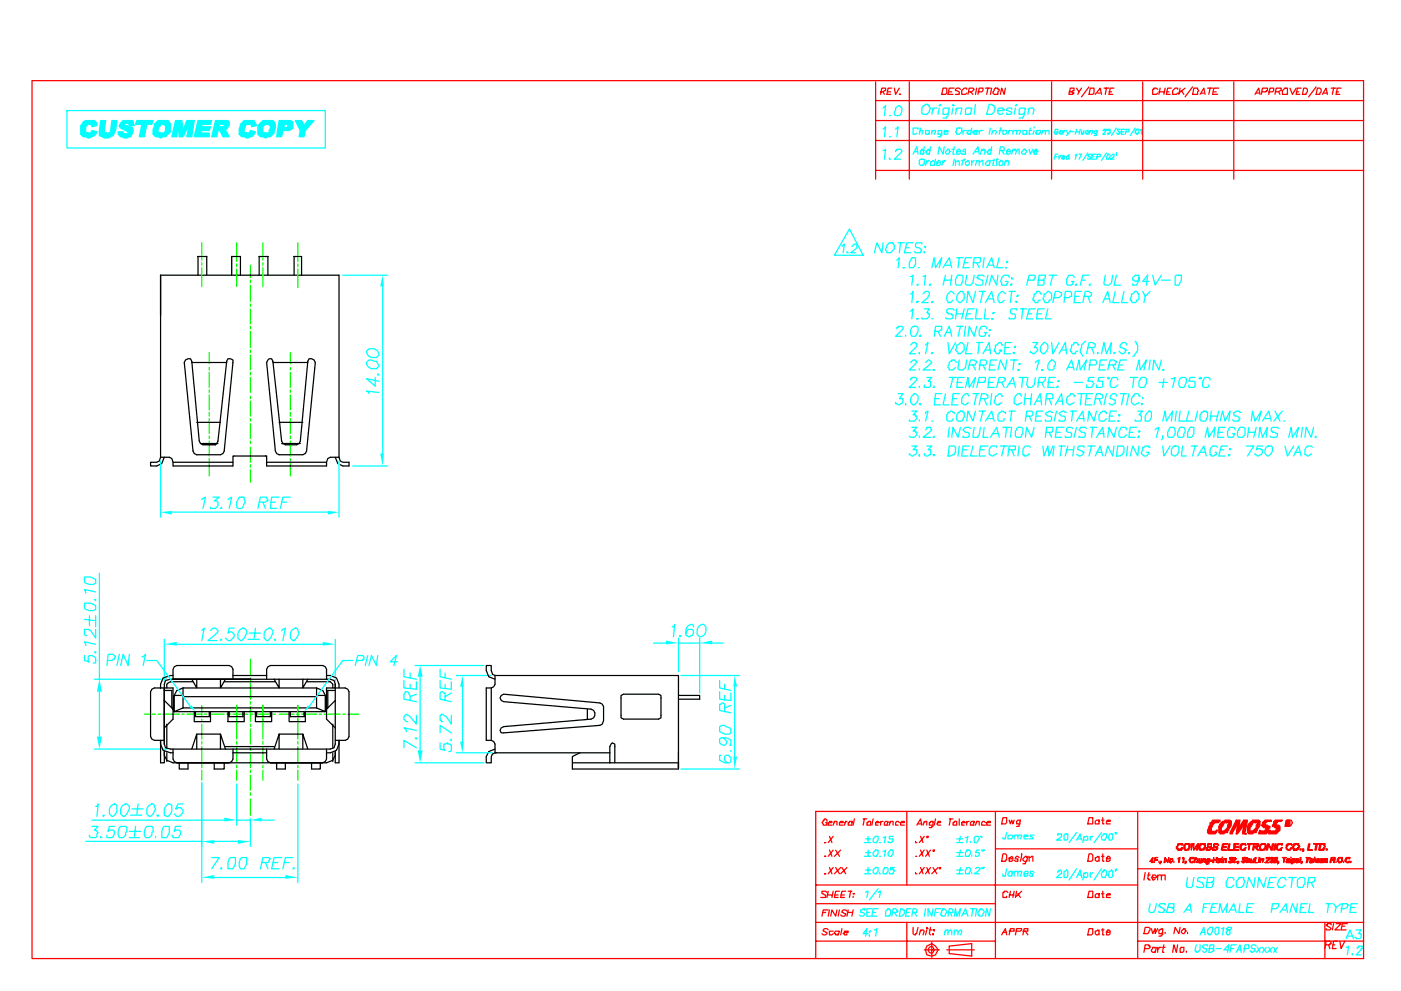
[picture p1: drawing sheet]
<svg xmlns="http://www.w3.org/2000/svg" width="297mm" height="210mm" viewBox="0 0 297 210" stroke-linecap="round" stroke-linejoin="round" font-family="sans-serif">
<g fill="none" stroke="#f00" stroke-width=".26">
<path d="M185.6 17.4v20.6M186.7 19.5h.5l.3-.3h.3v-.5h-.8l-.3 1.3M187.2 19.5l.3 .5M188.3 19.5h.5M189.1 18.7h-.8l-.3 1.3h.8M189.6 18.7l.3 1.3 .8-1.3M192.8 17.4v20.6M199.9 18.7h.8v1.1l-.2 .2h-.8zM201.3 19.5h.5M202.3 18.7h-1l-.3 1.3h1.1M203.6 19l-.2-.3h-.6l-.2 .3v.2l.8 .3v.5h-.8M205 19v-.3h-.6l-.5 .5v.8h.8l.3-.2"/>
<path d="M205.5 19.5h.5l.6-.5-.3-.3h-.8l-.3 1.3M205.8 19.5l.5 .5M207.1 18.7l-.3 1.3M207.3 19.5h.8l.3-.3v-.5h-.8l-.3 1.3M208.9 18.7h1.1M209.5 18.7l-.3 1.3M210.3 18.7l-.3 1.3M210.8 19l.2-.3h.6v.3h.2v.2l-.2 .3v.5h-.8l-.3-.2zM213.2 18.7l-.3 1.3-.5-1.3-.3 1.3M223 17.4v20.6M226.7 19.5h.5l.3-.3h.2v-.5h-.8l-.2 1.3h.8v-.2h.2l-.2-.3h-.3M228.2 18.7l.6 .8 .5-.8"/>
<path d="M228.8 19.5l-.3 .5M230.9 18.4l-1.6 2.1M231.2 18.7h.8v1.1l-.3 .2h-.8zM232.7 19.8h.6M234.1 18.7h1M234.6 18.7l-.3 1.3M235.1 19.5h.6M236.2 18.7h-.8l-.3 1.3h.8M242.3 17.4v20.6M245.4 19l-.2-.3h-.5v.3h-.3v1h.8l.2-.2M245.7 19.5h1.1M246 18.7l-.3 1.3"/>
<path d="M247 18.7l-.2 1.3M247.3 19.5h.5M248.4 18.7h-.8l-.3 1.3h.8M249.7 19v-.3h-.6l-.5 .5v.8h.8l.3-.2M250.2 18.7l-.3 1.3M250.5 19.2l.5 .8M251.3 18.7l-1.4 1.1M252.9 18.4l-1.6 2.1M253.1 18.7h.8v.3l.3 .2-.3 .3v.5h-1zM254.7 19.8h.5M256 18.7h1.1M256.6 18.7l-.3 1.3"/>
<path d="M257.4 19.5h.5M258.4 18.7h-1l-.3 1.3h1M261.6 17.4v20.6M266.3 19.8h.6M267.7 19.5h.8v-.3h.2v-.5h-1l-.3 1.3M269 19.5h.8l.3-.3v-.5h-.8l-.3 1.3M270.6 19.5h.5l.3-.3h.2v-.5h-1l-.3 1.3M271.1 19.5l.3 .5M271.9 19.2l.5-.5h.6v1.3h-1.1zM273.5 18.7l.5 1.3 .8-1.3M274.8 19.5h.5M275.9 18.7h-.8l-.3 1.3h.8"/>
<path d="M276.4 18.7h.5l.3 .3v.5l-.3 .3v.2h-.8zM279 18.4l-1.5 2.1M279.3 18.7h.5l.3 .3v.5l-.3 .3v.2h-.8zM280.6 19.8h.8M282.2 18.7h1.1M282.8 18.7l-.3 1.3M283.3 19.5h.5M284.3 18.7h-.8l-.2 1.3h.8M289.1 17.1h-282.3v186.3h282.3M185.6 29.8h103.5M185.6 25.6h103.5M185.6 21.3h103.5"/>
<path d="M185.6 36.2h103.5M190.9 20h-.2h.2M232.2 20l1.1-1.3 .2 1.3M254.4 20l.8-1.3 .3 1.3M266.1 20l.8-1.3 .2 1.3M280.4 20l.8-1.3 .2 1.3M175.1 178.8h-.3h.3M175.3 174.3v-.3l-.2-.3h-.3v.3h-.3v.3l-.2 .2 .2 .3v.3h.8v-.6h-.2M175.6 174.5h.8v-.2h-.5v.2h-.3v.6h.8M175.9 177.4l.5 1.4M176.7 177.4l-1.1 1.4M176.9 174.5v-.2l-.2 .8"/>
<path d="M176.9 174.3h.5v.8M178 174.5h.8v-.2h-.6l-.2 .2v.6h.8M179.3 174.3l-.3 .8M179.6 174.3h-.3v.2h-.3M180.6 174.3h-.5v.2h-.3v.6h.8v-.8v.2M181.2 173.7l-.3 1.4M183 173.7h.8M183.3 173.7l-.3 1.4M183.8 174.5h.3v-.2h.5v.8h-.8zM185.1 173.7l-.2 1.4M185.6 174.5h.8l-.2-.2h-.3l-.3 .2v.6h.6M186.7 174.3v.8"/>
<path d="M187.2 174.3h-.2l-.3 .2M188.3 174.5l-.3-.2h-.2l-.3 .2v.6h.8M188.3 174.3l-.3 .8M188.6 174.5l.2-.2-.2 .8M188.8 174.3h.6v.8M190.7 174.5l-.3-.2h-.3l-.2 .2v.6h.5M190.9 174.5h.8v-.2h-.5l-.3 .2v.6h.8M192.3 172.2v15.6M194.1 178.5v.3h.3M194.4 175.1l.8-1.4 .2 1.4M194.6 174.8h.8M195.2 177.4l.5 1.4"/>
<path d="M196 174.5l.2-.2h.3v.8M196 177.4l-1.1 1.4M196 174.3l-.3 .8M196.5 177.4h.3v.3h-.3zM197.8 174.3v1h-.2v.3h-.6M197.8 174.5v-.2h-.5v.2h-.3v.6h.8M198.3 173.7l-.2 1.4M198.9 174.5h.5v-.2h-.5v.2l-.3 .3 .3 .3h.5M201.3 173.7h.8M201.5 173.7l-.2 1.4M202.1 174.5h.2v-.2h.5v.8h-.7zM203.4 173.7v1.4"/>
<path d="M203.9 174.5h.8l-.3-.2h-.2l-.3 .2v.6h.5M205 174.3v.8M205.5 174.3h-.3l-.2 .2M206.6 174.5v-.2l-.3 .8M206.6 174.3h-.6l-.2 .2v.6h.8M207.1 174.5v-.2l-.3 .8M207.1 174.3h.5v.8M208.9 174.5l-.2-.2h-.3l-.3 .2v.6h.8M209.2 174.5h.8v-.2h-.5l-.3 .2v.6h.8M211 172.2v31.2M212.6 173.5h.8v1l-.2 .3h-.8zM214 174l.2 .8 .3-.8 .3 .8 .2-.8"/>
<path d="M216.3 174l-.2 1.3h-.6M216.3 174.3v-.3h-.5l-.3 .3v.5h.8M230.9 173.5h.8v1.3h-1.1zM233 174h-.5l-.3 .3v.5h.8v-.8v.3M233.5 174h.6M233.8 173.5v1.3h.3M234.6 174.3h.8v-.3h-.5l-.3 .3v.5h.8M241.2 172.2v31.2M273 174h.8l.2 .5-.2 .6-.6 .2-.5-.8zM289.1 172.2h-116.2v31.2M172.9 195.7h116.2M172.9 187.8h68.3"/>
<path d="M172.9 199.7h38.1M172.9 191.7h38.1M174.5 193.6h.6M175.1 185.4h-.3h.3M175.1 181.7h-.3h.3M175.6 197.3l-.3-.3h-.5l-.3 .3v.3l.8 .2v.3l-.2 .2h-.6l-.2-.2M175.6 193.1h-1.1l-.2 1.3M175.9 193.1l-.3 1.3M175.9 184.1l.5 1.3M175.9 180.4l.5 1.3M176.7 197.6h-.8v.7h.5l.3-.2M176.7 184.1l-1.1 1.3"/>
<path d="M176.7 180.4l-1.1 1.3M177.2 184.1l.8 1.3M177.2 180.4l.8 1.3M177.4 193.1l-.2 1.3-.8-1.3-.3 1.3M177.7 198.1v.2h-.5v-.2h-.3v-.3l.3-.2h.8l-.3 .7M178 193.1l-.3 1.3M178.2 184.1l-1.3 1.3M178.2 180.4l-1.3 1.3M178.5 197l-.3 1.3M178.5 184.1l.8 1.3M179 197.8h.8v-.2h-.8v.2l-.2 .3h.2v.2h.6v-.2M179.6 193.3l-.3-.2h-.5l-.3 .2v.3l.8 .3v.2l-.3 .3h-.5l-.3-.3"/>
<path d="M179.6 184.1l-1.4 1.3M179.8 193.6h.8M179.8 193.1l-.2 1.3M180.9 193.1l-.3 1.3M192.3 195.7v7.7M193.6 196.8v1.3l.3 .2h.2v-.2h.3l.2-1.3M194.1 185.1v.3h.3M194.1 181.7h.3M195.2 197.6l.2-.3h.3l.3 .3-.3 .7M195.2 197.3l-.3 1M195.2 184.1l.5 1.3M195.2 180.4l.5 1.3"/>
<path d="M196 184.1l-1.1 1.3M196 180.4l-1.1 1.3M196.5 196.8l.3 .2h-.3zM196.5 197.3l-.3 1M196.5 184.1l.5 1.3M196.5 180.4l.5 1.3M197 197.3h.6M197.3 196.8l-.3 1.3 .3 .2M197.3 184.1l-1.1 1.3M197.3 180.4l-1.1 1.3M197.6 199.9v3.2M197.8 197.3h.3v.3z"/>
<path d="M197.8 198.1v.2v-.2M197.8 180.4h.3v.2h-.3zM197.8 184.1l.8 1.3M198.9 184.1l-1.3 1.3M199.1 184.1h.3v.2h-.3zM211 180.1h30.2M212.4 198.3l.8-1.3 .2 1.3M212.6 181.2h.6l.2 .2v1.1h-.2v.2h-.8zM212.6 197.8h.8M213.7 189.4l-.3-.3h-.5v.3h-.3v1h.8v-.3M214 197.6h1v-.6h-.8l-.2 1.3M214 182.2h.8v-.3l-.3-.2-.3 .2h-.2v.8h.5l.3-.2"/>
<path d="M214 189.9h1M214.2 189.1l-.2 1.3M215 189.1l-.2 1.3M215.5 197.6h.8l.3-.3v-.3h-1.1l-.2 1.3M215.5 189.1l-.2 1.3M215.8 189.6l.5 .8M216.1 181.9l-.3-.2h-.3l-.2 .2v.3h.5v.5h-.5l-.3-.2M216.6 181.4v-.2v.2M216.6 189.1l-1.1 1M216.6 181.7l-.3 1M216.9 197.6h1v-.6h-.8l-.2 1.3M217.4 197.6l.5 .7"/>
<path d="M217.7 181.9v-.2h-.3l-.5 .5v.3l.2 .2h.6v-.2M217.9 181.7l-.5 1.6h-.5M218.2 181.9l.8-.2v1M218.2 181.7v1M230.9 197h.8v1.1l-.3 .2h-.8zM230.9 189.1h.8v1.3h-1.1zM230.9 181.2h.5l.3 .2v1.1l-.3 .2h-.8zM233 197.6l-.3-.3-.2 .3h-.3v.5l.3 .2h.2l.3-.2M233 189.6h-.5l-.3 .3v.5h.8v-.8v.3M233 181.9l-.3-.2-.2 .2h-.3v.6l.3 .2h.2l.3-.2M233 181.7v1M233 197.3v1"/>
<path d="M233.5 197.3h.6M233.5 181.7h.6M233.5 189.6h.6M233.8 197v1.3h.3M233.8 189.1v1.3h.3M233.8 181.2v1.5h.3M234.6 197.8h.8v-.2l-.3-.3h-.2v.3h-.3v.7h.5l.3-.2M234.6 189.9h.8v-.3h-.5l-.3 .3v.5h.8M234.6 182.2h.8v-.3l-.3-.2h-.2v.2h-.3v.8h.5l.3-.2M241.2 199.7h47.9M241.2 184.3h47.9M242.8 196.8h.8l.3 .2-.3 .8-.3 .3h-.8z"/>
<path d="M242.8 185.1l-.3 1.6M243.3 185.6h.6M243.6 185.1l-.3 1.3h.3v.3h.3M244.1 197l.3 1.1 .5-1.1v1.1l.5-1.1M244.1 186.2h1.1v-.3l-.3-.3h-.5v.3l-.3 .3 .3 .2v.3h.3l.2-.3M245.4 185.9l.3-.3h.5v1.1M245.4 185.6v1.1M246.2 185.9l.3-.3h.5v1.1M246.5 197v1.3h-.3v.3h-.5M246.5 197.3l-.3-.3-.2 .3h-.3v.8h.5l.3-.3M247 197.8v.3M250.2 196.8l-.3 1.3-.8-1.3-.2 1.3"/>
<path d="M250.5 197.6l.5-.6h.3v.3l.2 .3h-.2v.2l-.3 .3h-.3l-.2-.3zM251.8 197.8v.3M280.9 195.7v7.7M282.2 196.2v-.2h-.8v.2h-.2l1 .8-.2 .3h-.8v-.3M282.8 196l-.3 1.3M283.3 196h1l-1.3 1.3h1.1M283.5 199.7h-.7l-.3 1.6h.8M284.1 199.7l.2 1.6 .8-1.6M284.6 196.5h.5M285.7 196h-1.1l-.3 1.3h1.1M196 201.5h3.1M196.5 200.7l1.1-.5 .7 .5 .6 .8-.6 1.1-.7 .2-1.1-.2-.3-1.1z"/>
<path d="M197 201l.6-.3 .5 .8-.5 .8-.6-.2-.2-.6zM200.7 201.5h5.9M201.3 200.7l4.7-.5v2.6l-4.7-.5zM242.8 201.3h.8l.3-.3v-.3h-.3v-.2h-.8l-.3 1.6M244.9 201.3v-.3h-.5v.3l-.3 .2v.3l.3 .3h.5v-.3M245.2 201l-.3 1.1M245.4 201v1.1M246.2 201h-.5v.3l-.3 .2M246.5 201h.5M246.8 200.5l-.3 1.3v.3h.3M249.7 200.5l-.3 1.6-.5-1.6-.3 1.6M250.2 201.3l.3-.3h.5v.8l-.3 .3h-.5z"/>
<path d="M251.5 201.8v.3M281.2 200.5h.8v-.3h.2v-.3l-.2-.2h-.8l-.3 1.6M281.7 200.5l.3 .8M282.5 200.5h.5"/>
</g>
<g fill="none" stroke="#0ff" stroke-width=".26">
<path d="M21.1 121.6v22.5M20 144.1h15.4M20 158.9h15.4M21.1 146.8v9.5M183.3 178.8h1.3M183.5 178h1.1M184.1 177.4v1.1M185.1 178l.5-.6h.6v.8l-.3 .3v.3h-.5l-.3-.3zM186.4 178.8h.3M187.2 177.7h.3l.3-.3-.3 1.4M189.4 177.4h-.8v.6h.8v.5h-.3v.3h-.8v-.3M202.8 178h1.4"/>
<path d="M202.8 178.8h1.4M203.6 177.4l-.2 1.1M204.7 177.7h.3l.2-.3-.2 1.4M205.8 178.5v.3M206.6 177.7a.66 .66 0 0 1 1 0v.3l-.5 .8h-.5zM207.9 177.4h.2v.3zM183.3 185.4h1.3M183.3 181.7h1.3M183.5 184.6h1.1M183.5 180.9h1.1M184.1 198.1h-1.1l.8-1.1-.3 1.6M184.1 180.4v1.3"/>
<path d="M184.1 184.1v1M184.3 197.6h.3l-.3 .2zM184.3 198.3v.3v-.3M185.1 184.6l.5-.5h.6v.8l-.3 .2v.3h-.5l-.3-.3zM185.1 180.9l.5-.5h.6v.8l-.3 .2v.3h-.5l-.3-.3zM185.4 197.3h.2l.3-.3-.3 1.6M186.4 185.1v.3h.3M186.4 181.7h.3M187.2 180.6h.3l.3-.2-.3 1.3M187.5 184.1h.5l.3 .2v.6l-.3 .2v.3h-.8v-.8l.3-.3zM188.8 180.4h.6v.8l-.3 .2v.3h-.5l-.3-.3v-.5zM189.6 184.1h-.8v.5l.3-.3h.3v.3h.2l-.2 .8h-.8v-.3"/>
<path d="M200.2 197.8l.5-.5h.3v1M200.5 197.3l-.3 1M201 197.8l.5-.5 .3 .3v.7M202.3 197.8l.5-.5 .3 .3v.7M202.3 197.3v1M202.8 184.6h1.4M202.8 185.4h1.4M202.8 180.9h1.4M202.8 181.7h1.4M203.1 197.8l.5-.5 .3 .3-.3 .7M203.6 184.1l-.2 1.3M203.6 180.4l-.2 1"/>
<path d="M205 184.1h.5l.3 .2v.6l-.3 .2v.3h-.8v-.8l.3-.3zM205 180.4h.5l.3 .2v.6l-.3 .2v.3h-.8v-.8l.3-.3zM206 181.4v.3M206 185.1v.3M206.8 184.3l.3-.2h.5l.3 .2-1.3 1.1h1M207.6 180.4h-.5l-.3 .5h.8v.5l-.3 .3h-.5v-.3M208.1 184.1h.6l-.3 .2zM208.1 180.4h.6l-.3 .2zM251.8 186.2l-.3 1.6v.2l.3 .3h.8l.3-.3 .2-1.8M255.5 186.4l-.3-.2h-1l-.3 .2v.6l1.1 .2 .2 .8-.2 .3h-1.1l-.3-.3M255.8 187.2h1l.3-.2h.3v-.8h-1.4l-.2 2.1h1l.6-.8-.3-.3h-.3M261.6 186.7v-.3l-.3-.2h-.8l-.5 .8v1l.3 .3h.8l.5-.5"/>
<path d="M262.6 186.2h1.1v.5l.3 .3-.3 .8-.5 .5h-.8l-.3-.3v-1l.5-.6zM266.1 186.2l-.3 2.1-1-2.1-.6 2.1M268.5 186.2l-.6 2.1-1-2.1-.3 2.1M269 187.2h.8M270.6 186.2h-1.3l-.6 2.1h1.4M272.7 186.7l-.3-.3v-.2h-.8l-.5 .5-.3 .8 .3 .8h.8l.5-.5M273.2 186.2h1.6M274 186.2l-.2 2.1M275.1 186.7l.5-.5h.8l.3 .2v1.1l-.6 .8h-.8l-.2-.3zM277.2 187.2h1.1l.2-.2h.3v-.8h-1.3l-.3 2.1M278 187.2l.5 1.1M285.4 199.1l.8-1.8 .8 1.8"/>
<path d="M285.7 198.6h1M287.5 197.3h1.1l-.6 .8h.6v.8l-.3 .2h-.8v-.2h-.3M285.4 201h.3l.2-.3-.2 1.9M286.7 202.3v.3v-.3M287.8 201.3v-.3h.2v-.3h.8v.6h-.2v.2l-1.1 1.1h1.1"/>
</g>
<g fill="#f00" stroke="#f00" stroke-width=".26">
<path d="M267.1 176.4h.3z"/>
<path d="M269.3 174.3h.2z"/>
<path d="M269.5 176.4h.3z"/>
<path d="M245.7 182.7v.3z"/>
<path d="M248.9 182.7v.3z"/>
<path d="M249.7 182.2h.2z"/>
<path d="M250.7 182.2h.3z"/>
<path d="M261.6 183h.2z"/>
<path d="M262.1 182.7v.3z"/>
<path d="M265 183h.6z"/>
<path d="M266.9 181.9h.2z"/>
<path d="M269.5 182.5h.3z"/>
<path d="M272.7 183h.5z"/>
<path d="M275.6 181.9h.3z"/>
<path d="M279.8 183h.6z"/>
<path d="M283.3 182.7v.3z"/>
<path d="M284.9 182.7v.3z"/>
<path d="M256 176.4h1.9v-.3h.2l-.5 .8h-1.3l-.3-.2z" fill-rule="evenodd"/>
<path d="M257.1 174h1.6v.3h-.3v.2h-.8l-.5 .6v.2l-.3 .3v.8h-.8l.3-1.1 .3-.2v-.6h.2z" fill-rule="evenodd"/>
<path d="M260 174.5l1.1-.2a1.51 1.51 0 0 1-.6 1.6v.2l-.2 .3h-1.1h.3l.8-.8v-.5l.2-.3v-.3z" fill-rule="evenodd"/>
<path d="M259.2 174.3h.3a1.32 1.32 0 0 1 1.6 0l-1.6 .2v.3l-.6 .8v.8h1.4v.3h-.6l-.2 .2h-.8v-.2h-.3v-1.4z" fill-rule="evenodd"/>
<path d="M263.7 174v1.1l-1.3 1.8h-.3l.5-1.3z" fill-rule="evenodd"/>
<path d="M262.1 174l.3 .8-1.1 1.9v.2h-.5v-.2z" fill-rule="evenodd"/>
<path d="M262.1 174h.8l-.3 1.6-.5 1.3 .3-2.1z" fill-rule="evenodd"/>
<path d="M263.7 174h.8l-.5 2.7v.2h.2h-.8z" fill-rule="evenodd"/>
<path d="M266.1 174.5l1-.2a1.51 1.51 0 0 1-.5 1.6v.2l-.3 .3h-1h.3l.7-.8v-.5l.3-.3v-.3z" fill-rule="evenodd"/>
<path d="M265.3 174.3h.3v-.3h1.3l.2 .3-1.5 .2v.3l-.6 .8v.8h1.3v.3h-.5l-.2 .2h-.8v-.2h-.3v-1.4z" fill-rule="evenodd"/>
<path d="M267.1 176.1v.3h1.9l-.5 .5h-1.6z" fill-rule="evenodd"/>
<path d="M267.7 174.5l.5-.5h1.3v.3h-.8l-.2 .2h-.3v.3l.3 .3 .8 .2v.3l-.3 .3v.5h-1.6h.8v-.3h.3v-.2l-1.1-.8h.3z" fill-rule="evenodd"/>
<path d="M269.3 176.1v.3h1.8l-.5 .5h-1.6z" fill-rule="evenodd"/>
<path d="M271.6 174.2v.1z" fill-rule="evenodd"/>
<path d="M270.1 174.3h.2v-.3h1.6l-.3 .3h-.8v.2h-.2v.6h.5l.3 .2v.8l-.3 .3h-1.3h.5l.3-.3v-.5l-.8-.3v-.2l.3-.3z" fill-rule="evenodd"/>
<path d="M249.9 180.4l.3-.3h.3v-.3h.2v.3l-.2 .3z" fill-rule="evenodd"/>
<path d="M250.2 179h.5v.3h-.2v-.3z" fill-rule="evenodd"/>
<path d="M249.7 179h1h-.5l-.3 .3h-.2v.8h.2v.3h.6h-.8v-.3h-.3v-.5h.3z" fill-rule="evenodd"/>
<path d="M251.8 179h.5v.8l-.2 .3v.3h-.8l.8-.3v-1.1z" fill-rule="evenodd"/>
<path d="M251 179.3l.3-.3h.8h-.6l-.2 .3v.8l.2 .3h-.2l-.3-.3z" fill-rule="evenodd"/>
<path d="M253.9 179h.3l-1.1 1.4v-.3h.3v-.3z" fill-rule="evenodd"/>
<path d="M253.9 179.3l.3-.3-.3 1.4h-.3z" fill-rule="evenodd"/>
<path d="M252.6 179h.5h-.2l-.3 1.4z" fill-rule="evenodd"/>
<path d="M252.9 179h.2v1.4z" fill-rule="evenodd"/>
<path d="M255 179h.5v1.1l-.3 .3h-.8l.8-.3v-.3h.3v-.5h-.3v-.3z" fill-rule="evenodd"/>
<path d="M254.4 179h1.1h-.8v.3h-.3v.8h.3v.3h-.3l-.2-.3v-.5l.2-.3z" fill-rule="evenodd"/>
<path d="M255.8 179.8h.2v.3l.3 .3h-.5z" fill-rule="evenodd"/>
<path d="M256.6 179h.2v.3v-.3z" fill-rule="evenodd"/>
<path d="M256 179h.8h-.5l-.3 .3v.3h.8v.5l-.2 .3h-.8h.5l.3-.3h.2l-.8-.5z" fill-rule="evenodd"/>
<path d="M257.1 179.8h.3v.3l.2 .3h-.5z" fill-rule="evenodd"/>
<path d="M257.9 179h.2l.3 .3h-.3v-.3z" fill-rule="evenodd"/>
<path d="M257.4 179h.7h-.5l-.2 .3v.3h.7v.5l-.2 .3h-.8h.5l.3-.3h.2v-.3h-.5l-.2-.2z" fill-rule="evenodd"/>
<path d="M259.2 179h1.1h-.8l-.3 .6h.8v.2h-.8v.6h.8h-1.1z" fill-rule="evenodd"/>
<path d="M260.5 179h.3l-.3 1.4h.8h-1z" fill-rule="evenodd"/>
<path d="M261.6 179h1h-.8v.6h.8v.2h-.8l-.2 .6h1h-1z" fill-rule="evenodd"/>
<path d="M263.4 180.4l.3-.3h.3v-.3h.2l-.2 .3v.3z" fill-rule="evenodd"/>
<path d="M263.7 179h.3l.2 .3h-.2v-.3z" fill-rule="evenodd"/>
<path d="M262.9 179.3l.3-.3h.8h-.6v.3h-.2v.8l.2 .3h.6h-.8l-.3-.3z" fill-rule="evenodd"/>
<path d="M264.5 179h1.1h-.6l-.2 1.4v-1.4z" fill-rule="evenodd"/>
<path d="M266.1 179.8h.5v.3l.3 .3h-.3l-.3-.3v-.3z" fill-rule="evenodd"/>
<path d="M265.8 179.6h.8v-.3l-.3-.3h.6v.6z" fill-rule="evenodd"/>
<path d="M265.8 179v.6h.8v.2h-.8v.6h-.2l.2-1.4h.8z" fill-rule="evenodd"/>
<path d="M267.9 179h.3l.3 .3v.5l-.3 .3v.3h-1.1h.6l.5-.6v-.8z" fill-rule="evenodd"/>
<path d="M267.1 179.3l.3-.3h.8h-.5l-.6 .6v.5h.3l.3 .3h-.6z" fill-rule="evenodd"/>
<path d="M269.8 179h.3l-.3 1.4h-.3z" fill-rule="evenodd"/>
<path d="M268.7 179h.3v.3l-.3 1.1h-.2z" fill-rule="evenodd"/>
<path d="M269 179l.5 1.4z" fill-rule="evenodd"/>
<path d="M270.3 179h.3l-.3 1.4h-.2z" fill-rule="evenodd"/>
<path d="M271.1 180.4l.3-.3h.2v-.3h.3l-.3 .3v.3z" fill-rule="evenodd"/>
<path d="M271.4 179h.5v.3h-.3v-.3z" fill-rule="evenodd"/>
<path d="M270.8 179h1.1h-.8v.3h-.3v.8l.3 .3h.5h-.8l-.2-.3v-.5l.2-.3z" fill-rule="evenodd"/>
<path d="M273.2 180.4l.3-.3h.3v-.3v.3l-.3 .3z" fill-rule="evenodd"/>
<path d="M273.5 179h.3l.2 .3h-.2v-.3z" fill-rule="evenodd"/>
<path d="M272.7 179.3l.3-.3h.8h-.6v.3h-.2v.3l-.3 .2 .5 .6h.3h-.5l-.3-.3z" fill-rule="evenodd"/>
<path d="M274.8 179h.5v.3l.3 .3-.5 .8h-.8h.5v-.3h.3v-.3h.2v-.5h-.2v-.3z" fill-rule="evenodd"/>
<path d="M274.3 179h1h-.5l-.3 .3h-.2v.8h.2l.3 .3h-.5v-.3h-.3v-.5h.3z" fill-rule="evenodd"/>
<path d="M275.6 180.1h.3v.3h-.3z" fill-rule="evenodd"/>
<path d="M276.1 180.1h.3v.5h-.3l.3-.2h-.3z" fill-rule="evenodd"/>
<path d="M277.5 179h.2l-.2 1.4h.8h-1.1z" fill-rule="evenodd"/>
<path d="M278.5 179h1.3h-.5l-.3 1.4h-.2l.2-1.4z" fill-rule="evenodd"/>
<path d="M280.4 179h.5v1.1h-.3v.3h-.8l.8-.3v-.3l.3-.2-.3-.3v-.3z" fill-rule="evenodd"/>
<path d="M279.8 179h1.1h-.8l-.3 1.4h.8h-1z" fill-rule="evenodd"/>
<path d="M281.2 180.1h.2v.3h-.2z" fill-rule="evenodd"/>
<path d="M244.4 181.9v.3l-.5 .5h.5v.3h-.3v-.3h-.2z" fill-rule="evenodd"/>
<path d="M244.4 181.9v.8h-.5h.2z" fill-rule="evenodd"/>
<path d="M244.9 181.9v.6h.5h-.5l-.2 .5 .2-1.1h.5z" fill-rule="evenodd"/>
<path d="M246 182.7h.2v.3h-.2v.3z" fill-rule="evenodd"/>
<path d="M247.8 181.9l-.2 1.1z" fill-rule="evenodd"/>
<path d="M247 181.9v1.1h-.2z" fill-rule="evenodd"/>
<path d="M247 181.9l.6 .8v.3l-.6-.8z" fill-rule="evenodd"/>
<path d="M248.4 182.2h.2v.5l-.2 .3h-.3h.3v-.3h.2v-.2z" fill-rule="evenodd"/>
<path d="M248.1 182.2h.5h-.2l-.3 .3v.5h.3h-.3l-.3-.3 .3-.2z" fill-rule="evenodd"/>
<path d="M249.9 181.9h.3l-.3 1.1z" fill-rule="evenodd"/>
<path d="M250.7 181.9h.3v1.1h-.3l.3-.8h-.3z" fill-rule="evenodd"/>
<path d="M251.3 182.7h.2v.3l-.2 .3z" fill-rule="evenodd"/>
<path d="M252.6 183l.3-.3h.2l-.2 .3z" fill-rule="evenodd"/>
<path d="M252.9 181.9h.2v.3h-.2z" fill-rule="evenodd"/>
<path d="M252.3 181.9h.8h-.5v.3h-.3v.5l.3 .3h.3h-.6v-.3l-.2-.2 .2-.3z" fill-rule="evenodd"/>
<path d="M253.4 182.2h.5v.8h-.3l.3-.5-.3-.3z" fill-rule="evenodd"/>
<path d="M253.4 181.9h.2l-.2 .3h.2l-.2 .3v.5h-.3z" fill-rule="evenodd"/>
<path d="M254.2 183h.5z" fill-rule="evenodd"/>
<path d="M254.7 182.2v.8h-.3h.3h-.3v-.3h.3z" fill-rule="evenodd"/>
<path d="M254.2 182.2h.2l-.2 .5v.3h.2h-.2z" fill-rule="evenodd"/>
<path d="M255.2 182.2h.3l.3 .3h-.3v.5v-.8z" fill-rule="evenodd"/>
<path d="M255 182.2h.2l-.2 .8z" fill-rule="evenodd"/>
<path d="M255.2 182.2v.3v-.3h.3z" fill-rule="evenodd"/>
<path d="M255.8 183v.3h.2h-.2z" fill-rule="evenodd"/>
<path d="M255.8 183.3h.2l.3-.3v.3z" fill-rule="evenodd"/>
<path d="M255.8 182.5l.2-.3h.3l-.5 .5h.2v.3h.3h-.5z" fill-rule="evenodd"/>
<path d="M256.3 182.2h.3l-.3 .8h-.3l.3-.3z" fill-rule="evenodd"/>
<path d="M256 182.2h.3v.3v-.3z" fill-rule="evenodd"/>
<path d="M256.6 182.5h.5v.2h-.5z" fill-rule="evenodd"/>
<path d="M257.4 182.5h.5v-.6h.2l-.2 1.1v-.5z" fill-rule="evenodd"/>
<path d="M257.4 181.9v.6h.5h-.5v.5h-.3z" fill-rule="evenodd"/>
<path d="M258.1 182.7h.3v.3h-.3z" fill-rule="evenodd"/>
<path d="M258.7 182.2h.2v.3h-.2z" fill-rule="evenodd"/>
<path d="M258.1 182.5l.3-.3h.5h-.5v.3h.3l.2 .2-.2 .3h-.6h.3l.3-.3h-.3v-.2z" fill-rule="evenodd"/>
<path d="M259.2 182.2v.8h-.3z" fill-rule="evenodd"/>
<path d="M259.1 181.9h.1z" fill-rule="evenodd"/>
<path d="M259.7 182.2h.3v.8h-.3l.3-.5z" fill-rule="evenodd"/>
<path d="M259.5 182.2v.8h-.3z" fill-rule="evenodd"/>
<path d="M259.5 182.2h.5h-.3l-.2 .3z" fill-rule="evenodd"/>
<path d="M260.5 182.7h.3l.3 .3h-.6z" fill-rule="evenodd"/>
<path d="M261.1 181.9h.5v.3h-.3v-.3z" fill-rule="evenodd"/>
<path d="M260.8 181.9v.3h.3v.3h.2v.5h-.8h.6v-.3h.2v-.2h-.5v-.6h.5z" fill-rule="evenodd"/>
<path d="M261.6 182.2h.2v-.3v.3h.3h-.3v.8h-.2z" fill-rule="evenodd"/>
<path d="M262.4 182.7h.2v.3l-.2 .3z" fill-rule="evenodd"/>
<path d="M263.2 182.7h.2l.3 .3h-.3z" fill-rule="evenodd"/>
<path d="M263.7 181.9h.5v.3h-.2v-.3z" fill-rule="evenodd"/>
<path d="M263.4 181.9h.8h-.5l-.3 .3h.3v.3h.5v.2h-.2v.3h-.6h.3v-.3h.3v-.2h-.6z" fill-rule="evenodd"/>
<path d="M264.5 182.2h.5l-.2 .8v-.8z" fill-rule="evenodd"/>
<path d="M264.5 181.9v.3h.3h-.3v.8h-.3z" fill-rule="evenodd"/>
<path d="M265.8 182.2v.8h-.2z" fill-rule="evenodd"/>
<path d="M265.3 182.2v.8h-.3z" fill-rule="evenodd"/>
<path d="M266.1 181.9h.2l-.2 1.1h.5h-.8z" fill-rule="evenodd"/>
<path d="M266.9 182.2h.2l-.2 .8z" fill-rule="evenodd"/>
<path d="M267.7 182.2h.2l-.2 .8z" fill-rule="evenodd"/>
<path d="M267.1 182.2h.3l-.3 .8z" fill-rule="evenodd"/>
<path d="M267.4 182.2h.5h-.2l-.3 .3z" fill-rule="evenodd"/>
<path d="M269 181.9h.3v.3l-.8 .8h.5h-.8h.3v-.3l.2-.2h.3z" fill-rule="evenodd"/>
<path d="M268.5 181.9h.8h-.6v.3h-.2z" fill-rule="evenodd"/>
<path d="M269.3 182.7h.2v.3h.3h-.5z" fill-rule="evenodd"/>
<path d="M269.5 182.5h.6v.2h-.3v.3h-.3l.3-.3v-.2z" fill-rule="evenodd"/>
<path d="M269.5 181.9v.3h-.2l.2-.3h.3z" fill-rule="evenodd"/>
<path d="M269.5 181.9h.6v.3l-.3 .3h-.3l.3-.3v-.3z" fill-rule="evenodd"/>
<path d="M270.1 182.5h.5h-.3v.5h-.2z" fill-rule="evenodd"/>
<path d="M270.6 181.9h.2v.3l-.2 .3z" fill-rule="evenodd"/>
<path d="M270.3 181.9v.3l.3 .3h.2v.2l-.2 .3h-.5h.2l.3-.3v-.2h-.3v-.6h.5z" fill-rule="evenodd"/>
<path d="M270.8 182.7h.3v.3l-.3 .3 .3-.3h-.3z" fill-rule="evenodd"/>
<path d="M271.9 181.9h.8h-.3l-.2 1.1v-1.1z" fill-rule="evenodd"/>
<path d="M273 182.5h.2v.2h-.5l.3 .3h-.3v-.3z" fill-rule="evenodd"/>
<path d="M273 182.2v.3h-.3l.3-.3h.2z" fill-rule="evenodd"/>
<path d="M273 182.2h.5v.5h-.3v.3h.3h-.3v-.5h-.2h.2v-.3z" fill-rule="evenodd"/>
<path d="M273.8 182.2v.8h-.3z" fill-rule="evenodd"/>
<path d="M273.7 181.9h.1z" fill-rule="evenodd"/>
<path d="M274.3 182.2h.2v.8h-.5h.3v-.3h.2v-.2z" fill-rule="evenodd"/>
<path d="M274 182.2l.3 .3h-.3v.2l.3 .3h-.3v.3h-.2z" fill-rule="evenodd"/>
<path d="M274 182.2h.5h-.2v.3z" fill-rule="evenodd"/>
<path d="M274.8 183h.3v-.3h.2v.3z" fill-rule="evenodd"/>
<path d="M274.8 182.2h.3v.3h-.3h.5v.2h-.5l.3 .3h-.3z" fill-rule="evenodd"/>
<path d="M274.8 182.2h.5v.3h-.5h.5l-.2-.3z" fill-rule="evenodd"/>
<path d="M275.6 182.2h.3l-.3 .8z" fill-rule="evenodd"/>
<path d="M275.9 182.7h.2v.3l-.2 .3z" fill-rule="evenodd"/>
<path d="M276.9 181.9h.8h-.2l-.3 1.1h-.3l.3-1.1z" fill-rule="evenodd"/>
<path d="M277.7 183h.6z" fill-rule="evenodd"/>
<path d="M277.7 182.7v.3h.3h-.3v-.3l.3-.2h.3l-.3 .2z" fill-rule="evenodd"/>
<path d="M277.7 182.2h.3v.3h-.3z" fill-rule="evenodd"/>
<path d="M277.7 182.2h.6l.2 .3h-.2v.5h-.3l.3-.3v-.2h-.3h.3l-.3-.3z" fill-rule="evenodd"/>
<path d="M278.5 182.2h.3l-.3 .8z" fill-rule="evenodd"/>
<path d="M278.7 181.9h.1z" fill-rule="evenodd"/>
<path d="M278.8 182.2h.2v.8z" fill-rule="evenodd"/>
<path d="M279.3 182.2h.3l-.6 .8z" fill-rule="evenodd"/>
<path d="M279.3 182.5l.3-.3v.5l-.3 .3z" fill-rule="evenodd"/>
<path d="M279.8 182.2l-.2 .8h-.3z" fill-rule="evenodd"/>
<path d="M279.8 182.7h.3v-.2h.3v.2h-.3v.3h-.3z" fill-rule="evenodd"/>
<path d="M280.1 182.2v.3v-.3h.3z" fill-rule="evenodd"/>
<path d="M280.1 182.2h.5v.8h-.2v-.5h-.3h.5l-.2-.3z" fill-rule="evenodd"/>
<path d="M281.2 182.2h.2v.8h-.2l.2-.5v-.3z" fill-rule="evenodd"/>
<path d="M280.9 182.2l.3 .3h-.3v.5v-.8h.3z" fill-rule="evenodd"/>
<path d="M280.9 182.2h.5h-.2v.3z" fill-rule="evenodd"/>
<path d="M282.5 182.5h.3v.2l.2 .3h-.2v-.3z" fill-rule="evenodd"/>
<path d="M282.8 181.9h.2v.6h-.8h.6v-.3h.2h-.2z" fill-rule="evenodd"/>
<path d="M282.2 181.9h.8h-.5l-.3 .6h.8h-.8v.5h-.2z" fill-rule="evenodd"/>
<path d="M284.3 181.9h.3v.8l-.3 .3h-.5h.3l.5-.5v-.3h-.3z" fill-rule="evenodd"/>
<path d="M283.5 182.2h.3v-.3h.8h-.5l-.3 .3v.5l.3 .3h-.3v-.3h-.3z" fill-rule="evenodd"/>
<path d="M285.7 183l.2-.3h.3l-.3 .3z" fill-rule="evenodd"/>
<path d="M285.9 181.9h.3v.3h-.3z" fill-rule="evenodd"/>
<path d="M285.4 181.9h.8h-.5v.3h-.3v.5l.3 .3h.2h-.5v-.3h-.3z" fill-rule="evenodd"/>
<path d="M286.2 182.7h.3v.3h-.3z" fill-rule="evenodd"/>
<path d="M272.7 174h.8v1.3h-1.1z" fill-rule="evenodd"/>
</g>
<g fill="#0ff">
<path d="M20.5 156.3h1.1l-.5 2.6z"/>
<path d="M21.1 144.1l.5 2.7h-1.1z"/>
</g>
<g fill="none" stroke="#0ff" stroke-width=".26">
<path d="M17.9 139.1v1l1.1 .3h-.3v-1.1a1.02 1.02 0 0 1 1.6 .3v1.1h-.5M17.9 128h1.3l1.1 .5v.8a1.95 1.95 0 0 1-2.4-.3zM17.9 122.4h1.3l1.1 .5v.8a1.95 1.95 0 0 1-2.4-.2zM17.9 131.4l2.1 .3M19 130.6v2.1M20 138.3l.3 .3v-.3M20 127.2l.3 .2v-.2M20.3 136.7l-2.4-.5 .3 .8M20.3 133.5v1.9l-1.1-1.6-.5-.3h-.8v1.1l.3 .2h.2M20.3 125.6l-2.4-.5 .3 .8M20.3 130.6v2.4M34.8 135.6v9"/>
<path d="M37.5 136.7h30.9M71.1 135.6v9"/>
</g>
<g fill="none" stroke="#000" stroke-width=".26">
<path d="M34 157.9l.6 1.3 1.6 .5h.5M34.8 159.5v.7l.6 1.1 1.3 .5h32.5l1.4-.5 .5-1.1M35.4 159.7v1.9M36.2 158.9h33.8M36.7 158.9v2.1l.3 .6 .5 .2M37 151h32M38.8 147.8h28.3M38.8 150.2h28.3M38.8 146h28.3M49.4 158.9v2.1l-.3 .6-.5 .2M49.4 159.7h7.1M56.5 158.9v2.1l.3 .6 .5 .2"/>
<path d="M57.3 141.2h11.1M58.1 144.1h11.9M59.2 155.8h5M69.2 158.9v2.1l-.2 .6-.6 .2M70.6 159.7v1.9M71.1 159.5v2.3M71.9 157.9l-.6 1.3-1.3 .5h-.8M71.9 157.1v4.7M38 161.8v1.4h1.9v-1.4M45.4 161.8v1.4h2.1v-1.4M58.6 161.8v1.4h1.9v-1.4M66.1 161.8v1.4h1.8v-1.4"/>
</g>
<g fill="none" stroke="#0f0" stroke-width=".26">
<path d="M53.1 139.9v3.4M30.6 151.5h2.4M33.5 151.5h.5M34.6 151.5h3.4M38.5 151.5h.6M39.6 151.5h3.2M42.8 149.7v2.1M42.8 152.6v.5M42.8 153.6v3.2M42.8 157.3v.6M42.8 158.4v3.2M43.3 151.5h.5"/>
<path d="M44.4 151.5h3.1M48.1 151.5h.8M49.4 151.5h3.2M50.2 149.7v2.3M50.2 152.6v.5M50.2 153.6v3.2M50.2 157.3v.6M50.2 158.4v3.2M53.1 143.8v.6M53.1 144.9v3.4M53.1 148.9v.5M53.1 149.9v3.2"/>
<path d="M53.1 153.6v.6M53.1 154.7v3.2M53.1 158.7v.5M53.1 159.7v3.2M53.1 151.5h.5M54.2 151.5h3.1M55.7 149.7v2.3M55.7 152.6v.5M55.7 153.6v3.2M55.7 157.3v.6M55.7 158.4v3.4M57.9 151.5h.5"/>
<path d="M59.2 151.5h3.2M62.9 151.5h.5M63.1 149.7v2.3M63.1 152.6v.5M63.1 153.6v3.2M63.1 157.3v.6M63.1 158.4v3.4M63.9 151.5h3.2M67.6 151.5h.6M68.7 151.5h3.4M72.7 151.5h.5M73.7 151.5h2.4"/>
<path d="M42.8 162.1v.8M42.8 163.4v2.1M50.2 162.4v.5M50.2 163.4v2.1M53.1 163.4v.6M53.1 164.5v3.2M53.1 168.2v.5M53.1 169.5v3.4M55.7 162.4v.5M55.7 163.4v2.1M63.1 162.4v.5M63.1 163.4v2.1"/>
</g>
<g fill="#0ff">
<path d="M34.8 136.7l2.7-.5v.8z"/>
<path d="M68.4 136.2l2.7 .5-2.7 .3z"/>
</g>
<g fill="none" stroke="#0ff" stroke-width=".26">
<path d="M72.7 58.4h9.5M81.1 60.8v35.4M74.8 98.9h7.4M42.8 133.8l.5-.5-.5 2.6M44.6 133.8l.6-.5h.5l.5 .5v.3l-2.1 1.8h1.8M46.7 135.6v.3l.3-.3M49.7 133.3h-1.1l-.3 1 .8-.2 .6 .5v.5l-.8 .8h-.6l-.5-.5M50.7 133.8l.8-.5h.3l.5 .5a2.03 2.03 0 0 1-1.3 2.1l-.6-.5v-1.1zM52.6 135.6h2.3M52.8 134.3h2.4M54.2 133.3l-.3 2.1M56.3 133.8l.8-.5h.2l.6 .5a2.03 2.03 0 0 1-1.4 2.1l-.5-.5v-1.1z"/>
<path d="M58.1 135.6h.3v.3zM59.7 133.8l.8-.5-.5 2.6M61.8 133.8l.8-.5h.3l.2 .2 .3 .8-.5 1.1-.5 .5h-.3l-.5-.5v-1.1z"/>
</g>
<g fill="none" stroke="#000" stroke-width=".26">
<path d="M34 157.1v.8M34.8 154.4l1.9-1.8v-6.6h-4l-.5 .2-.3 .6v9.5l.3 .5 .5 .3h2.1M34.8 148.6l1.9 1.9M34.8 146.5h1.6v3.7M35.4 153.6v5.1M36.7 143.3h-.5l-1.6 .5-.6 1.4v.8M36.7 144.1v-2.1l.3-.5 .5-.3h11.1l.5 .3 .3 .5v2.1M37 147.5v3.5l1.8-.8v-2.4M37.5 146.5l1.3-.5v1.5h-1.8zM40.7 158.9l1-3.1v3.1M40.7 144.1l1 1.9v-1.9M40.9 144.6h-4.7l-.8 .6v.8"/>
<path d="M41.2 151v2.1h3.4v-2.1M41.5 151v1h2.9v-1M41.7 155.8h5M46.7 158.9v-3.1l1.1 3.1M46.7 144.1v1.9l1.1-1.9M47.5 144.6h10.9M47.8 158.4h10.3M48.3 151v2.1h3.5v-2.1M48.6 151v1h2.9v-1M49.4 143.3h7.1M54.2 151v2.1h3.4v-2.1M54.4 151v1h2.9v-1"/>
<path d="M57.3 141.2l-.5 .3-.3 .5v2.1M58.1 158.9l1.1-3.1v3.1M59.2 144.1v1.9l-1.1-1.9h-21.9l-1.1 .3-.3 .8v12.7l.3 .8 1.1 .2M61.3 151v2.1h3.4v-2.1M61.6 151v1h2.9v-1M64.2 158.9v-3.1l1.1 3.1M64.2 144.1v1.9l1.1-1.9M65 144.6h5l.6 .6v.8M67.1 146l1.3 .5 .6 1h-1.9zM68.4 141.2l.6 .3 .2 .5v2.1M69 147.5v3.5l-1.9-.8v-2.4M69.2 143.3h.8l1.3 .5 .6 1.4v.8"/>
<path d="M70 144.1l.8 .3 .3 .8v12.7l-.3 .8-.8 .2M70.6 153.6v5.1M71.1 154.4l-1.9-1.8v-6.6h4l.5 .2 .3 .6v9.5l-.3 .5-.5 .3h-2.1M71.1 146.5h-1.6v3.7M71.1 148.6l-1.9 1.9M71.9 157.1v.8"/>
</g>
<path d="M50.2 149.7v3.9M55.7 149.7v3.9M63.1 149.7v3.9" fill="none" stroke="#0f0" stroke-width=".26"/>
<g fill="#0ff">
<path d="M81.1 58.4l.3 2.4h-.8z"/>
<path d="M80.6 96.2h.8l-.3 2.7z"/>
</g>
<g fill="none" stroke="#0ff" stroke-width=".26">
<path d="M77.7 76.9l.5-.5 1.6 .2 .5 .8v.3l-.5 .5h-1a1.38 1.38 0 0 1-1.1-1.3zM77.7 74.5l.5-.5h1.1a1.38 1.38 0 0 1 1 1.3l-.5 .5h-1a1.38 1.38 0 0 1-1.1-1.3zM80.1 79.3l.2 .3h-.2M79.6 80.1v1.8l-1.9-1.6 2.6 .6M80.3 83.3l-2.6-.3 .5 .3v.2M144.4 143.3h12.4M152.6 154.2l.5-.3h.5l.3 .3 .8 .2 .3 .3v.8l-.3 .3h-1.1l-1-.6zM152.6 146.8v1.5l2.4 .3v-1.6M152.6 144.4v1.6l2.4 .5M153.4 156.5l.8 .8-.3 .6-.3 .2h-.2l-.8-.5v-.8l.2-.3h1.1l.8 .3 .3 .3v1h-.3M153.6 151v-1.6l-.2-.3h-.3l-.3 .3h-.2v1.3l2.4 .6M153.6 145.2v1"/>
<path d="M153.6 147.5v1.1M155 159.2v.3M155 149.7l-1.4 .5M155.8 145.7v14.8M144.4 163.2h12.4M152.8 160.2h-.2v1.1l1 .5h1.1l.3-.2v-.8l-.6-.6h-.5l-.3 .3v.8l.6 .5"/>
</g>
<g fill="none" stroke="#000" stroke-width=".26">
<path d="M39.3 76.4l.6-.3h.5l.3 .5 1.5 17 .3 .5 .5 .3h2.7l.5-.8 1.9-17 .2-.5h.6l.5 .3-1.9 19.3-.2 .5-.6 .3h-5l-.5-.3-.3-.5-1.8-18.8zM40.7 76.9h7.4M56.8 76.4l.3-.3h.5l.3 .5 1.8 17 .3 .5 .5 .3h2.4l.5-.3 .3-.5 1.6-17 .2-.5h.6l.5 .3 .3 .5-1.9 18.8-.3 .5-.5 .3h-5l-.6-.3-.2-.5-1.9-18.8zM57.9 76.9h7.4M34 97l-.2 .8-.6 .3h-1.3v.8h1.3l1.1-.6 .5-1.3M34 97h1.9l.5 .3 .3 .8v.8h12.7v-2.2h7.1v2.2h12.7v-.8l.3-.8 .5-.3h1.9M34 97v-38.6h37.9v38.6M36.7 98.1h12.7M41.7 89.6h5M42.5 94.1h3.7M56.5 98.1h12.7M59.2 89.6h5"/>
<path d="M59.7 94.1h4M71.1 97l.5 1.3 1.1 .6h1.3v-.8h-1.3l-.6-.3-.2-.8"/>
</g>
<g fill="none" stroke="#0f0" stroke-width=".26">
<path d="M53.1 56.3v2.6M53.1 59.4v.6M44.4 74.8v2.4M44.4 78v.5M44.4 79v3.2M53.1 60.5v3.4M53.1 64.5v.5M53.1 65.5v3.2M53.1 69.2v.6M53.1 70.3v3.4M53.1 74.3v.5M53.1 75.3v3.2"/>
<path d="M53.1 79v.6M61.6 74.8v2.4M61.6 78v.5M61.6 79v3.2M44.4 82.7v.6M44.4 83.8v3.2M44.4 87.5v.8M44.4 88.8v3.2M44.4 92.5v.5M44.4 93.6v3.1M44.4 97.3v.5M44.4 98.3v2.7"/>
<path d="M53.1 80.1v3.2M53.1 84v.6M53.1 85.1v3.2M53.1 88.8v.5M53.1 89.9v3.1M53.1 93.6v.5M53.1 94.9v3.2M53.1 98.6v.5M53.1 99.7v2.6M61.6 82.7v.6M61.6 83.8v3.2M61.6 87.5v.8"/>
<path d="M61.6 88.8v3.2M61.6 92.5v.5M61.6 93.6v3.1M61.6 97.3v.5M61.6 98.3v2.7"/>
</g>
<g fill="#0ff">
<path d="M155.5 160.5h.8l-.5 2.7z"/>
<path d="M155.8 143.3l.5 2.4h-.8z"/>
</g>
<path d="M105 158.9l-1.4 .6-.5 1M105 157.9v1.8M129.3 158.4v1.3M130.4 158.4v3.4M143.8 143.3v19.6" fill="none" stroke="#000" stroke-width=".26"/>
<g fill="none" stroke="#0ff" stroke-width=".26">
<path d="M85.6 158.7v-1.6l2.7 1.6M85.6 144.4v1.6l2.7 .2v-1.6M85.6 142v1.6l2.7 .5M87 148.6v-1.1l-.3-.2v-.3l-.3-.2h-.5v.2l-.3 .3v1l2.7 .6M87 142.8v1M87 145.2v.8M88 156.5l.3 .3v-.3M88 141.2h14.6M88.3 155l-2.7-.6 .6 .6v.2M88.3 151.8v1.8l-1.6-1.8h-.3l-.2-.3-.6 .5v.6l.6 .5h.2M88.3 147.3l-1.3 .5M89.1 143.6v15.6"/>
<path d="M88 161.8h14.6"/>
</g>
<g fill="#0ff">
<path d="M89.1 141.2l.5 2.4h-1.1z"/>
<path d="M88.5 159.2h1.1l-.5 2.6z"/>
</g>
<g fill="none" stroke="#0ff" stroke-width=".26">
<path d="M93.3 157.6v1.3l1.1 .3-.3-.3v-1l.8-.3v.3h.5l.3 .2v1.1l-.3 .3h-.2M93.3 155.5v-1.6l2.4 1.6M93.3 144.4v1.6l2.4 .2v-1.6M93.3 142v1.6l2.4 .5M94.4 148.6v-1.6l-.8-.2-.3 .2v1.3l2.4 .6M94.4 142.8v1M94.4 145.2v.8M95.7 156.8v.3h-.3M95.7 151.8v1.8l-1.1-1.6-.8-.5h-.2v.3h-.3v1h.3v.3h.2M95.7 147l-1.3 .8M96.7 143.3h7.5M96.7 159.7h7.7"/>
<path d="M98.1 145.7v11.6"/>
</g>
<g fill="#0ff">
<path d="M98.1 143.3l.2 2.4h-.8z"/>
<path d="M97.5 157.3h.8l-.2 2.4z"/>
</g>
<g fill="none" stroke="#000" stroke-width=".26">
<path d="M104.2 146h-1.1v11.1h1.1l.5 .2 .3 .6M104.2 146v11.1M105 143.3l-.6-.2-.2-.8v-1.1h-1.1v1.1l.5 1.3 1.4 .5M105 143.3v1.9l-.3 .5-.5 .3M105 159.7h.2M105 143.3h38.8M106.3 147.5l.5-.2 20.4 1.8 .5 .3 .3 .5v2.9l-.3 .8-.5 .3-20.9 1.6-.3-.5 .3-.6 .5-.2 18.5-1.6a1.09 1.09 0 0 0 .9-1.1 1.09 1.09 0 0 0-.9-1l-18.5-1.6-.5-.3-.3-.5zM122.9 159.7l-1.5 .8v2.7h22.4v-3.5M124.5 150.5v2.1M129.3 158.4l.5-.8 .6 .3v.5M131.7 147.5l.5-.2h7.4l.5 .2v4.8l-.5 .3h-7.4l-.5-.3zM103.1 160.5v1.3h1.1v-1.3l.2-.5 .6-.3h24.3v2.1"/>
<path d="M121.4 161.8h22.4"/>
</g>
<g fill="none" stroke="#0ff" stroke-width=".26">
<path d="M42.8 166.1v21.1M63.1 166.3v20.9M44.9 181.9h1.6l-1.6 2.4M45.4 186.2h15.1M47 184.1l-.3 .2h.3M48.9 181.9h1v1.4l-.5 1h-1.1v-1.3l.3-.8zM51.2 181.9h1.1v1.4l-.5 1h-.8a1.95 1.95 0 0 1 .2-2.4zM55.5 183h1.3l.5-.8-.2-.3h-1.4l-.5 2.4M56.3 183l.5 1.3M57.9 183h1M59.7 181.9h-1.6l-.5 2.4h1.6M60.2 183h1.1"/>
<path d="M62.1 181.9h-1.6l-.5 2.4M62.4 184.1l-.3 .2h.3"/>
</g>
<g fill="#0ff">
<path d="M42.8 186.2l2.6-.6v.8z"/>
<path d="M60.5 185.6l2.6 .6-2.6 .2z"/>
</g>
<g fill="none" stroke="#0ff" stroke-width=".26">
<path d="M14.2 23.5h54.8v7.9h-54.8zM138.6 136.4h2.6M142.5 133h.3l.3-.5-.3 2.6M143.8 135.4v7.1M143.8 136.4h4.5M144.1 134.8v.3l.3-.3M147 133v-.3l-.2-.2a1.38 1.38 0 0 0-1.4 1v1.3h.3l.3 .3 .8-.3 .2-.5v-.5l-.2-.3h-.8l-.6 .8M148.1 133l.2-.3 .8-.2 .6 .5v1.1a1.38 1.38 0 0 1-1.4 1l-.5-.5v-1.1zM148.3 135.4v11.6M151 136.4h2.4M213.4 176.7l-.2 1.3h-.6v-.3M214.5 177.2h-.5l-.3 .2v.6h.8l.3-.8"/>
<path d="M215 177.4l.3-.2h.5v.8M215 177.2v.8M215.8 177.4l.3-.2h.5l-.3 .8M217.1 177.4h.8v-.2h-.8v.8h.8M219.3 177.2h-.8v.2l.5 .3v.3h-.8M224.3 176.9v.3v-.3h.8v.5l-1.1 .8h1.1M225.6 177.2l.3-.3h.5v1.1l-.3 .2h-.5zM228.2 178.2l.8-1.3 .3 1.3M228.2 176.7l-1.5 2.1M228.5 178h.8M229.8 177.7l.3-.3h.5v.8h-.8M229.8 177.4l-.2 1.4"/>
<path d="M231.2 177.4v.8M231.7 177.4h-.3v.3h-.2M233.5 177.4l.6-.5h.5v.8l-.3 .3v.2h-.5l-.3-.2zM233.5 176.7l-1.5 2.1M235.1 177.2l.3-.3h.5v1.1l-.2 .2h-.6v-.2l-.2-.3 .2-.3zM236.7 176.7h-.3h.3v.2h-.3M183.5 189.4l.3-.3h.3l-.3 1.3M186.2 189.4l.2-.3h.3l-.3 1.3M186.2 188.6l-1.9 2.3M213.4 184.3l-.2 1.6h-.6v-.5M214.5 185.1v-.2h-.5v.2l-.3 .3v.2l.3 .3h.2l.3-.3M214.8 184.9l-.3 1"/>
<path d="M215 185.1l.3-.2h.5v1M215 184.9v1M215.8 185.1l.3-.2h.5l-.3 1M217.1 185.4h.8v-.5h-.5l-.3 .2v.8h.6l.2-.3M219.3 185.1l-.3-.2h-.5v.5h.5v.5h-.5l-.3-.3M224.3 185.1v-.2h.2v-.3h.3l.3 .3v.5h-.3l-.8 .8h1.1M225.6 184.9h.3l.2-.3 .3 .3v1l-.3 .3h-.5zM228.2 186.2l.8-1.6 .3 1.6M228.2 184.3l-1.5 2.4M228.5 185.6h.8M229.8 185.4h.3v-.3h.3l.2 .3v.5l-.2 .3h-.6v-.3M229.8 185.1l-.2 1.6"/>
<path d="M231.2 185.1v1.1M231.7 185.1l-.5 .5M233.5 184.3l-1.5 2.4M233.8 184.9h.3v-.3h.2l.3 .3v.7l-.3 .3v.3h-.5l-.3-.3v-.5zM235.1 184.9h.3l.3-.3 .2 .3v1l-.2 .3h-.6v-.3l-.2-.3 .2-.2zM236.7 184.6h-.3l.3-.3v.3l-.3 .3"/>
</g>
<path d="M175.3 189.4l-.2-.3h-.8v.5l.8 .3v.5h-1.1M175.6 189.1l-.3 1.3M175.6 189.9h.8M176.7 189.1l-.3 1.3M176.9 189.9h.8M178 189.1h-.8l-.3 1.3h.8M178.2 189.9h.8M179.3 189.1h-.8l-.3 1.3h.8M179.8 189.1h.8M180.4 189.1l-.3 1.3M180.9 189.6h.3h-.3M180.9 190.1v.3" fill="none" stroke="#f00" stroke-width=".26"/>
<g fill="#0ff" stroke="#0ff" stroke-width=".26">
<path d="M17.1 28.5l2.1-.3 .3-.5 1 .3a2.01 2.01 0 0 1-1.8 1.3l-.5-.3h-.6z" fill-rule="evenodd"/>
<path d="M19 26.4l1.5-.3v.5l-1 .3v-.3l-.3-.2z" fill-rule="evenodd"/>
<path d="M17.6 25.8l.6-.2h1.8l.5 .5-1.8 .3-.5 .5v1.3h.5l-1.6 .3v-1.9z" fill-rule="evenodd"/>
<path d="M23.7 25.6h1.1l-.3 2.1a2.06 2.06 0 0 1-3.4 1.1l1.6-.6h.5l.3-.5z" fill-rule="evenodd"/>
<path d="M21.3 25.6h1.1l-.3 2.6h.6l-1.6 .6z" fill-rule="evenodd"/>
<path d="M25 28h1.1v.2l.5 .3h1.4l-.3 .5-1.3 .3-.8-.3-.6-.5z" fill-rule="evenodd"/>
<path d="M26.9 26.1h1.3l.3 .5h-1.1l-.2-.5z" fill-rule="evenodd"/>
<path d="M25.6 26.1l.5-.5h2.1v.5h-1.6l-.2 .3v.2l1.6 .3 .2 .5v.6l-.2 .5h-1.4h.3l.3-.3v-.2l-1.9-1.1z" fill-rule="evenodd"/>
<path d="M29 25.6h3.5l-.3 .8h-1.1l-.5 2.6h-1.1l.6-2.6h-1.3z" fill-rule="evenodd"/>
<path d="M32.5 28.5l2.3-.3 .3-.5v-1.1l-.5-.2h1.6v1.6l-1.1 1h-.5l-.6 .3-.5-.3h-.5z" fill-rule="evenodd"/>
<path d="M32.7 26.4l.8-.8h2.1l.6 .8h-2.2v.2l-.5 .8v.8h.5l-1.5 .3v-1.1l.2-.5z" fill-rule="evenodd"/>
<path d="M37.2 25.6h1.3l-.8 .8-.2 2.6h-1.1z" fill-rule="evenodd"/>
<path d="M37.7 26.4l.8-.8 .3 2.1-.8 1.3z" fill-rule="evenodd"/>
<path d="M39.6 25.6h1.6l-1.1 .8-1.3 2.6h-.8l.8-1.3z" fill-rule="evenodd"/>
<path d="M40.1 26.4l1.1-.8-.5 3.4h-1.1z" fill-rule="evenodd"/>
<path d="M42 25.6h2.9l-.3 .8h-1.8v.5h1.8l-.2 .8h-1.6l-.3 .5h1.9v.8h-3.2z" fill-rule="evenodd"/>
<path d="M46.5 27.7l1-.3 .6 .6 .5 1h-1.3l-.6-1.3z" fill-rule="evenodd"/>
<path d="M46.5 26.9h1v-.5h-.5l1.6-.6v.8l-.3 .3z" fill-rule="evenodd"/>
<path d="M45.7 25.6h2.6l.3 .2-1.6 .6h-.5v.5h1.8l-.2 .5-1.9 .3-.3 1.3h-1z" fill-rule="evenodd"/>
<path d="M50.7 28.5l2.1-.3 .3-.5 1.1 .3-.8 1-.8 .3-1.4-.3z" fill-rule="evenodd"/>
<path d="M52.8 26.4l1.4-.3 .2 .5-1 .3v-.3l-.3-.2z" fill-rule="evenodd"/>
<path d="M51 26.4l.8-.8h2.1v.2l.3 .3-1.9 .3-.3 .2-.2 .8v.8h.5l-1.6 .3v-1.1z" fill-rule="evenodd"/>
<path d="M54.7 28.5l2.4-.3 .2-1.6-.5-.2h1.6v.8l-.3 1-.8 .8h-.5l-.5 .3-.6-.3h-.5z" fill-rule="evenodd"/>
<path d="M54.9 26.4l.8-.8h2.2l.5 .8h-2.1l-.6 .5v1.3h.6l-1.6 .3v-1.6z" fill-rule="evenodd"/>
<path d="M60.5 26.4l1.6-.3v1.1h-1.9l.8-.3v-.5z" fill-rule="evenodd"/>
<path d="M59.2 25.6h2.4l.5 .2v.3l-1.9 .3v.8h1.9l-.8 .5h-1.3l-.3 1.3h-1.1z" fill-rule="evenodd"/>
<path d="M62.6 25.6h1.3l.6 1-.8 1.1z" fill-rule="evenodd"/>
<path d="M65.3 25.6h1.3l-1.9 2.1-.2 1.3h-1.1l.3-1.3z" fill-rule="evenodd"/>
</g>
<g fill="#0ff">
<path d="M141.2 135.9l2.6 .5-2.6 .3z"/>
<path d="M148.3 136.4l2.7-.5v.8z"/>
</g>
<path d="M42 58.4v-4h1.8v4M49.1 58.4v-4h1.9v4M54.9 58.4v-4h1.9v4M62.4 58.4v-4h1.5v4M34 157.1v4.7h.8v-2.3M143.8 147.5h4.5v.8h-4.5M71.1 161.8h.8" fill="none" stroke="#000" stroke-width=".26"/>
<path d="M42.8 51.5v3.7M42.8 55.7v.6M42.8 56.8v4M50.2 51.5v4M50.2 56v.5M50.2 57.1v3.7M55.7 51.5v3.7M55.7 55.7v.6M55.7 56.8v4M63.1 51.5v4M63.1 56v.5M63.1 57.1v3.9" fill="none" stroke="#0f0" stroke-width=".26"/>
<g fill="none" stroke="#0ff" stroke-width=".26">
<path d="M187.2 22.9l.6-.5-.3 2.1M187.2 27.4l.6-.5-.3 2.1M188.6 24.5h.2M188.6 29h.2M189.9 22.9l.8-.5 .5 .5v.8l-.5 .8h-.8l-.3-.2zM189.9 27.4l.5-.5-.3 2.1M194.6 27.4v-.2h-1v1.3h.5l.3-.3M194.9 28l.3-.3h.5l-.3 .8M195.2 27.2l-.3 1.3M195.7 22.4h.3l.2-.3h.6v.3h.2v.3l.3 .2-.3 .8-.5 .6h-.8l-.3-.3v-1.1l.3-.2zM197 28.2l-.2 .3h-.6v-.8h.8v.8M197.6 28l.2-.3h.5l-.2 .8"/>
<path d="M197.6 27.7v.8M197.8 22.9l-.2 1.4M198.6 22.9h-.5l-.3 .3v.3M199.1 22.9l-.2 1.4M199.4 22.1v.3h-.3zM199.7 28.2l-.3 .3h-.5v-.8h.8v1.1h-.3v.2h-.5M200.2 28h.8v-.3h-.8v.8h.5l.3-.3M201.3 22.9l-.3 1.6-.3 .3v.2h-.8M201.3 23.2l-.3-.3h-.8l-.3 .3v1.1h.8l.3-.3M202.1 22.1l.2 .3h-.2zM202.1 22.9l-.3 1.4M202.6 23.2l.5-.3h.8l-.3 1.4"/>
<path d="M202.8 27.2h1.1v.8l-.5 .5h-.6v-.3l-.2-.2 .2-.3zM202.8 22.9l-.2 1.4M204.2 27.7v.8M205 27.7h-.6l-.2 .3M206 27.7h-.8v.3l-.2 .2h.2v.3h.6v-.3M206 23.2l-.2-.3h-.8l-.3 .3v1.1h.8l.3-.3M206 27.2l-.2 1.3M206 22.9l-.2 1.4M206.3 28h1v-.3h-.7l-.3 .3v.2h.3v.3h.5v-.3M206.8 22.1l-.2 2.2M207.6 27.7v.8M208.4 27.7h-.5l-.3 .3"/>
<path d="M209.7 22.1h.6l.2 .3h.3v.3l.2 .2-.2 .8-.5 .6h-1.1zM210 27.2l-.3 1.3M210.5 28l.3-.3h.2l.3 .3-.3 .5M210.5 27.7l-.2 .8M211.6 23.5h1.3v-.3h-.3v-.3h-.8l-.2 .3v.8l.2 .3h.6l.2-.3M211.8 27.7h.6M212.4 27.2h-.3l-.3 1.3M212.6 27.7h.8v.5l-.2 .3h-.6zM214 28v-.3l-.3 .8M214 27.7h.5M214.5 23.2v-.3h-.8l-.3 .3v.3l1.1 .2v.3l-.3 .3h-.8v-.3M214.8 28l.2-.3h.5v.8"/>
<path d="M214.8 27.7v.8M215.3 22.9l-.3 1.4M215.5 28l.3-.3h.5l-.2 .8M215.5 22.1v.3h-.2zM217.4 22.9l-.3 1.6-.2 .3v.2h-.8M217.4 23.2l-.3-.3h-.8l-.2 .3v1.1h.8l.2-.3M217.7 28.2l-.3 .3h-.5v-.8h.8v.8M217.9 23.2l.6-.3h.5l.3 .3-.3 1.1M218.2 27.7h.5M218.2 22.9l-.3 1.4M218.5 27.2l-.3 1v.3h.3M219.3 26.9v.3"/>
<path d="M219.3 27.7l-.3 .8M219.8 27.7h.8v.5h-.3v.3h-.5v-.3h-.3l.3-.2zM221.1 28v-.3l-.3 .8M221.1 27.7h.5v.8M221.6 28l.3-.3h.5v.8M224.3 27.7v-.3h-.6l-.2 .8h.2v.3h.3v-.3h.3v-.2h-.3M225.3 28l-.2-.3h-.3v.3h-.3v.2h.3v.3l.3-.3M225.3 27.7l-.2 .8M225.6 27.7l-.3 .8M225.9 27.7h-.3v.3M226.1 27.7l.3 .8 .5-.8M226.4 28.5l-.3 .3"/>
<path d="M226.9 28h.8M228.2 28h.6M228.2 27.4l-.2 1.1M229 27.4l-.2 1.1M229.3 27.7v.8h.3v-.3h.2M229.8 27.7l-.2 .8M230.6 28v-.3h-.2l-.3 .3v.2h.3v.3l.2-.3M230.9 27.7l-.3 .8M231.2 28v-.3l-.3 .8M231.2 27.7h.5l-.3 .8M232.5 28v-.3h-.3l-.2 .3v.2l.2 .3 .3-.3M232.7 27.7l-.2 1.1h-.5"/>
<path d="M233.8 27.7h.3v-.3h.5v.3h-.3v.3l-.5 .5h.5M235.4 27.4h-.5v.3h.5v.5h-.3v.3h-.2v-.3M236.7 27.2l-1 1.6M237.5 27.4h-.5v.3l.2 .3h.3v.2h-.3v.3h-.2l-.3-.3M237.8 28h.5M238.6 27.4h-.8v1.1h.5M238.8 28h.6v-.6h-.6l-.2 1.1M240.7 27.2l-1.1 1.6M240.9 27.4h.6v.8h-.3v.3h-.3v-.3h-.2v-.5h.2zM241.7 27.7l.3-.3v1.1M78 139.1l-.6 2.1M80.1 139.1l-.3 2.1-1-2.1-.6 2.1"/>
<path d="M75.6 140.1h1.3v-.2h.3v-.6l-.3-.2h-1.1l-.5 2.1M84.3 140.4h-1.6l1.3-1.3-.5 2.1M254.4 198.3l.8-1.5 .3 1.5M254.7 197.8h.8M256 197.3l.6-.5h.5v.8l-.5 .7h-.3v-.2h-.3zM257.9 196.8h.5v1.3h-.3l-.2 .2-.3-.2v-1.1zM258.9 197h.3l.3-.2-.3 1.5M260.3 196.8v.2h-.3l.8 .6v.5l-.3 .2h-.2l-.3-.2v-.5l.8-.3 .3-.3v-.2z"/>
</g>
<path d="M289.1 17.1v186.3" fill="none" stroke="#f00" stroke-width=".26"/>
<path d="M65.3 149.7l.5 .2-1.3 1.1z" fill="#0ff"/>
<path d="M74.8 140.1h-2.1l-7.2 9.8" fill="none" stroke="#0ff" stroke-width=".26"/>
<path d="M40.1 149.9l.6-.2 .8 1.3z" fill="#0ff"/>
<path d="M25.3 138.8l-.5 2.4M27.4 138.8l-.2 2.4-1.1-2.4-.5 2.4M30.1 139.3h.2l.6-.5-.6 2.4M22.9 140.1h.8l.3-.2h.3v-.3l.2-.3-.5-.5h-1.1l-.2 2.4M31.1 140.1h2.1l7.2 9.8M18.2 178.5h24.6M42.8 166.1v13.5M45.4 178.5h5M53.1 173.7v5.9" fill="none" stroke="#0ff" stroke-width=".26"/>
<g fill="#0ff">
<path d="M50.4 178.2l2.7 .3-2.7 .5z"/>
<path d="M42.8 178.5l2.6-.3v.8z"/>
</g>
<g fill="none" stroke="#0ff" stroke-width=".26">
<path d="M19.5 175.3h1.3l-.8 .8h.3l.5 .6-.3 .2v.5l-.2 .3h-1.1l-.2-.3v-.2M19.5 174h28M21.3 177.4v.3h.3M24.3 175.3h-1.1l-.3 1.1v-.3h1.1a1.02 1.02 0 0 1-.3 1.6h-1v-.5M25.3 175.6a1.32 1.32 0 0 1 1.6 0v.8l-.3 .3v.5l-.5 .5h-.8l-.3-.5v-.8zM27.4 176.4h2.4M27.4 177.7h2.1M28.8 175.3l-.3 2.1M31.1 175.3h1.1l.3 .3v.8l-.3 .3v.5l-.5 .5h-.8a1.95 1.95 0 0 1 .2-2.4zM33 177.4v.3M34.6 175.6l.2-.3h1.1v1.4l-.5 1h-1.1v-1.3zM38.3 175.3h-1.1l-.2 1.1v-.3h1a1.02 1.02 0 0 1-.3 1.6h-1v-.3l-.3-.2"/>
<path d="M50.2 166.3v8.8M50.2 174h2.9M53.1 173.7v1.4M55.5 174h2.6"/>
</g>
<g fill="#0ff">
<path d="M53.1 174l2.4-.5v.8z"/>
<path d="M47.5 173.5l2.7 .5-2.7 .3z"/>
</g>
<g fill="none" stroke="#0ff" stroke-width=".26">
<path d="M34 97.8v11.9M71.9 97.8v11.9M36.4 108.7h33.1M20.3 171.1h.2l.3-.5-.3 2.6M21.9 172.9v.3l.2-.3M23.5 171.1l.8-.5 .5 .2v1.4l-.8 1h-.3l-.5-.5v-1.1zM25.8 171.1l.8-.5h.3l.5 .5a2.03 2.03 0 0 1-1.3 2.1l-.5-.5v-1.1zM27.7 172.9h2.4M28 171.6h2.3M29.3 170.6l-.3 2.1M31.4 171.1l.8-.5h.3l.2 .2 .3 .8-.5 1.1-.6 .5h-.2l-.6-.5v-1.1zM33.2 172.9h.3v.3z"/>
<path d="M35.1 171.1l.5-.5 .8 .2v1.4l-.8 1-.8-.3v-1.3zM38.8 170.6h-1.1l-.5 1h.3l.2-.2h.6l.5 .5v.5l-.8 .8h-.5l-.5-.5"/>
</g>
<g fill="#0ff">
<path d="M34 108.7l2.4-.3v.8z"/>
<path d="M69.5 108.4l2.4 .3-2.4 .5z"/>
</g>
<g fill="none" stroke="#0ff" stroke-width=".26">
<path d="M187.2 31.9h.3l.3-.2-.3 2.1M188.6 33.5v.3h.2M189.9 32.2v-.3h.2v-.2h.8l.3 .2v.3l-1.6 1.6h1.3M193.6 32.7l.8-1.6 .2 1.6M193.9 32.2h.5M194.9 34l.3-.2h.8v1h-.3v.3h-.5l-.3-.3zM196 31.9h-.3v-.2h-.3v.2h-.2v.8h.5l.3-.2M196 31.1l-.3 1.6M196.5 34l-.3 1.1M197 34h-.2v.3h-.3v.3M197.3 31.9h-.3v-.2h-.2v.2h-.3v.3h-.3l.3 .3v.2h.5v-.2M197.3 31.1l-.3 1.6"/>
<path d="M198.1 34.3l-.3-.3-.2 .3h-.3v.8h.5l.3-.3M198.3 33.8l-.2 1.3M198.6 34.6h.8v-.3l-.3-.3h-.2v.3h-.3v.8h.5l.3-.3M199.9 34l-.2 1.1M200.2 31.1l-.3 1.6-.8-1.6-.2 1.6M200.5 32.2l.5-.5h.3v.2l.2 .3h-.2v.3l-.3 .2h-.3l-.2-.2zM200.5 34h-.3v.3h-.3v.3M201.8 31.7h.5M202.3 31.1l-.2 1.4v.2h.2M202.3 33.8l-.2 1.3M202.6 34.3h.2l.3-.3 .3 .3v.8M202.6 34v1.1"/>
<path d="M202.8 32.2h.8v-.3l-.2-.2h-.3v.2h-.3v.8h.6l.2-.2M203.9 34h.5M204.7 31.9v-.2h-.3l-.2 .2v.3h.5v.5h-.8v-.2M204.7 33.8h-.3l-.2 .2-.3 1.1M204.7 34.3h.3l.2-.3 .3 .3v.5l-.3 .3h-.2l-.3-.3zM206 34v1.1M206.3 32.7l1-1.6 .3 1.6M206.6 34l-.3 .3h-.3v.3M206.8 32.2h.5M207.1 34.3l.2-.3h.3v1.1M207.1 34l-.3 1.1M207.6 34.3l.8-.3v1.1"/>
<path d="M208.1 31.9h.3v-.2h.3v.2h.2l-.2 .8M208.1 31.7l-.2 1M209.7 34.3v-.3h-.2l-.6 .6v.2l.3 .3h.5v-.3M210 34l-.3 1.1M210.3 31.9h-.3v-.2h-.3v.2h-.2v.3h-.3l.3 .3v.2h.5v-.2M210.3 31.1l-.3 1.6M210.3 34h.5M210.8 33.8l-.3 1v.3h.3M211.3 33.8h.3h-.3M211.3 34v1.1M211.8 34.3h.3v-.3h.3l.2 .3v.5l-.2 .3h-.6zM212.1 31.9h.8v-.5l-.3-.3h-.5l-.3 1.6"/>
<path d="M212.4 31.9l.5 .8M213.2 34.3h.2v-.3h.3l.3 .3-.3 .8M213.2 34l-.3 1.1M213.4 32.2h.8v-.3l-.2-.2h-.3v.2h-.3v.8h.6l.2-.2M214.8 31.9h.2v-.2h.3v.2h.2l-.2 .8M214.8 31.7l-.3 1M215.5 31.9l.3-.2h.3v1M216.6 32.2l.5-.5h.3v.2h.3l-.3 .8h-.5l-.3-.2zM218.2 31.7l.3 1 .5-1M219.3 32.2h.7v-.3h-.2v-.2h-.3v.2h-.2v.3h-.3l.3 .3v.2h.5v-.2M223.7 33.2h.3M224.3 32.7h-.6l-.2 1.1"/>
<path d="M224.5 33v.8M225.1 33h-.3v.2h-.3v.3M225.1 33.5h.5l.3-.3h-.3v-.2h-.3v.2l-.2 .3 .2 .3h.3v-.3M226.7 33.2l-.3-.2-.3 .2v.6h.3l.3-.3M226.7 32.7v1.1M228 33l.2-.3-.2 1.1M228.8 32.7h.5l-.5 1.1M230.6 32.5l-1 1.5M231.4 33v-.3h-.5l-.3 .3 .3 .2h.3v.3h.2h-.2v.3h-.6v-.3M231.7 33.2h.3M232.5 32.7h-.8l-.3 1.1h.8M232.5 33.2h.8v-.5h-.6l-.2 1.1"/>
<path d="M234.6 32.5l-1.1 1.5M234.9 32.7h.2l.3 .3v.2l-.3 .3v.3h-.5v-.6l.3-.2zM235.7 33l.2-.3h.3v.5l-.8 .6h.8M236.7 32.7v-.2v.5M178.5 52.3l.5-.5-.2 1.8M179.6 53.4v.2h.2M180.1 48.6l2.9 5.6h-6.1zM180.6 52.3l.6-.5h.2l.3 .2v.6l-1.3 1h1M187.2 51.5l-.2 2.1-1.1-2.1-.5 2.1M188 52l.6-.5h.8v.3l.2 .2v.8l-.8 .8h-.8v-.2l-.2-.3zM190.1 55.2l.6-.5-.3 2.1M190.4 51.5h1.3"/>
<path d="M190.9 51.5l-.2 2.1M191.7 56.8h-.2h.2M192 52.6h.8M193.1 58.6h.2l.3-.2-.3 2.1M193.3 54.7h.8v1.3l-.5 .8h-.8v-1.1zM193.6 51.5h-1.3l-.6 2.1h1.4M194.6 56.8h.3M195.4 51.8v-.3h-1l-.3 .3v.5l.3 .3h.5l.5 .5-.2 .3v.2h-1.1l-.2-.2M195.7 58.6h.3l.2-.2-.2 2.1M196 52.3h.2v.3zM196 53.4v.2v-.2M197.6 56.8l.5-2.1 .2 2.1 1.4-2.1-.6 2.1"/>
<path d="M199.9 56.8l1.4-2.1 .5 2.1M200.2 59.4h1.6M200.5 58.4l-.6 2.1M200.5 56.3h1M201.8 58.4l-.3 2.1M202.8 58.6a.94 .94 0 0 1 1.4 0v1.1l-.6 .8h-.8l-.2-.3v-1l.2-.3zM202.8 54.7h1.4M203.4 54.7l-.3 2.1M204.4 55.7h.8M205 58.4l-.3 1.6v.2l.3 .3h.8l.5-.5 .3-1.6M206 54.7h-1.3l-.5 2.1h1.3M206.3 55.7h1.3l.3-.2v-.8h-1.3l-.3 2.1"/>
<path d="M207.1 55.7l.5 1.1M208.7 58.6l-.3-.2h-1.1v.2l-.2 .3h.2v.3l1.1 .2v.8l-.3 .3h-1l-.3-.3M208.7 54.7l-.3 2.1M209.2 56.8l1.1-2.1 .5 2.1M209.5 58.4l-.6 2.1M209.7 56.3h.8M211.6 58.4l-.3 2.1-1-2.1-.6 2.1M211.8 54.7l-.5 2.1h1.3M213.4 55.5h.3l-.3 .2zM213.4 56.8h-.2h.2M214 58.9v-.3l-.3-.2h-.8l-.5 .5-.3 .8 .3 .3v.5h1l.3-.8h-.5M214.5 58.9l.3 .3h-.3z"/>
<path d="M217.9 59.4h1.4l.2-.8-.2-.2h-1.1l-.5 2.1M220 59.4h1.1l.5-.5v-.5h-1.3l-.3 2.1h1.1l.3-.3v-.8h-.3M222.4 58.4h1.6M223.2 58.4l-.5 2.1M227.7 58.9v-.3l-.2-.2h-.8l-.3 .2v.3l-.3 .3v1l.3 .3h.8l.5-.8h-.5M229.3 59.4h.8M230.9 58.4h-1.3l-.6 2.1M234.3 58.4l-.2 1.6v.2l.2 .3h.8l.6-.5 .2-1.6M236.7 58.4l-.5 2.1h1.3M241.5 58.9v.5h-.3l-.3 .3-.7-.3v-.5l.5-.5h.8v1l-.6 1.1h-.7v-.3M243.6 59.7h-1.3l1-1.3-.2 2.1M244.4 58.4l.5 2.1 1.3-2.1"/>
<path d="M246.2 59.4h1.9M249.1 58.6l.3-.2h1.1v1l-.6 1.1h-.8zM190.1 69.8v-.3h.3v-.3h.8l.3 .3v.3l-1.6 1.5h1.3M192 71.1v.2M193.1 66.1l.5-.6-.3 2.1M193.1 73.2l.5-.5h.5v.2h.3v.6l-1.6 1.6h1.3M193.1 62.4h.2l.3-.6-.3 2.4M193.1 76.9l.5-.5h.5v.2h.3v.3l-1.6 1.6h1.3M193.3 69.5a.94 .94 0 0 1 1.3 0v.8l-.5 1h-.8l-.2-.5v-.8zM194.4 63.9h.2l-.2 .3zM194.6 60.2l-.2 .3h.2M194.6 67.6h-.2h.2"/>
<path d="M194.9 74.8v.3v-.3M194.9 78.2v.3M195.2 71.1l-.3 .2h.3M195.7 62.4l.5-.6h.6l.2 .3v.5l-.2 .3v.2l-1.4 1.1h1.4M196 65.5h1l-.5 .8h.3v.3h.2v.5l-.5 .5h-1.1v-.2M196.2 73.2l.6-.5-.6 2.4M196.2 76.9l.6-.5h.2l.6 .5-1.9 1.6h1.6M197.3 60.2l-.3 .3h.3M197.6 74.8v.3l.2-.3M197.6 63.9v.3l.2-.3M197.6 67.6h.2M198.1 70.3h1l.3-.3h.3v-.8h-1.4l-.2 2.1"/>
<path d="M198.1 78.5h-.3h.3M198.9 70.3l.5 1M200.2 71.3l1.1-2.1 .5 2.1M200.7 70.6h.8M201 72.7l.3 2.4 1.3-2.4M202.3 65.8l-.2-.3h-1.1l-.3 .3v.5h.3v.3h.8v.3h.3v.5l-.3 .2h-1.1l-.2-.2M202.3 62.4l-.5-.6a1.51 1.51 0 0 0-1.1 1.9l.3 .2v.3h.5l.6-.5M202.8 73.2h.3l.5-.5h.3l.5 .5v1.1l-.8 .8h-.5v-.3l-.5-.5 .2-.6zM202.8 76.9l-.5-.5h-.5v.2h-.3l-.2 .3-.3 .8 .3 .8h.8l.5-.5M202.8 65.5l-.2 2.1M202.8 66.6h1.4M202.8 69.2h1.4"/>
<path d="M203.1 62.4l.5-.6h.6v.3l.2 .3v1l-.8 .8h-.2l-.6-.5v-.8zM203.4 76.4l-.3 1.6v.2l.3 .3h.8l.5-.5 .3-1.6M203.6 69.2l-.5 2.1M204.4 65.5l-.5 2.1M204.7 69.2l-.3 2.1M205 66.6h.8M205.2 72.7l-.5 2.4h1.3M205.5 77.4h1.3l.3-.8h-.3l-.2-.2h-.8l-.6 2.1M206.3 77.4l.5 1.1M206.6 65.5h-1.4l-.5 2.1h1.6M206.8 61.8l-.5 2.4-1.1-2.4-.2 2.4M207.1 65.5l-.3 2.1h1.3"/>
<path d="M207.1 69.2l-.5 2.1-1.1-2.1-.3 2.1M207.1 72.7h1.3M207.6 77.4h1.3l.3-.2v-.6l-.3-.2h-1l-.3 2.1M207.6 72.7l-.3 2.4M207.6 61.8h1.3M208.4 75.1l1.3-2.4 .3 2.4M208.4 61.8l-.5 2.4M208.4 77.4l.5 1.1M208.9 65.5l-.2 2.1h1M208.9 64.2l1.4-2.4 .5 2.4M208.9 74.3h1.1M209.2 69.8v-.3l-.3-.3h-.8l-.2 .3v.3l-.3 .2v1.1l.3 .2h.8l.5-.7h-.5"/>
<path d="M209.5 63.4h1M209.7 71.1v.2v-.2M210 70h-.3h.3M210 77.4h.8M210.5 66.3h.3l-.3 .3zM210.5 67.6h-.2h.2M211.3 76.4h-1.3l-.3 2.1h1.3M212.6 73.2h-.2v-.3l-.3-.2h-.3l-.5 .5h-.3l-.2 1.3h.2v.3l.3 .3h.5v-.3l.3-.3h.3v-.2h-.6M213.2 62.4l-.6-.6a1.51 1.51 0 0 0-1 1.9l.2 .2v.3h.6l.5-.5M213.2 73.7h.8M213.4 76.4l-.2 2.1-1.1-2.1-.5 2.1M214 61.8h1.3"/>
<path d="M214.2 60.5l.3-.3v.3zM214.2 76.4h1.6M214.5 72.7h-1.3l-.3 2.4h1.3M214.5 61.8l-.3 2.4M214.8 74.8h.2v.3zM215 76.4l-.2 2.1M215.3 73.5v.2h-.3zM215.3 63.9h.2v.3zM215.5 65.8v-.3h-1l-.3 .3v.5l.3 .3h.5l.3 .3v.5l-.3 .2h-1v-.2M215.5 62.9l.3-.3v.3zM215.8 78.5h.3h-.3M216.1 77.2h.2l-.2 .2z"/>
<path d="M216.3 65.5h1.4M216.9 65.5l-.3 2.1M217.9 66.6h.8M219 72.7h1l-.7 1h.5l.2 .6-.7 .8-.8-.3v-.3M219.5 65.5h-1.3l-.5 2.1h1.3M219.5 76.9l.8-.5-.5 2.1M219.8 66.6h1M220.8 73.2l.6-.5h.2a1.33 1.33 0 0 1 .6 1.3 1.33 1.33 0 0 1-1.1 1.1l-.5-.6v-.8zM220.8 62.4h-.2v-.3l-.3-.3h-.5v.3l-.3 .3h-.2v.5l-.3 .5v.3h.3v.2l.2 .3h.5v-.3l.3-.2h.3M221.1 78.5h-.3h.3M221.4 65.5h-1.4l-.2 2.1h1.3M221.4 62.4h.2l.6-.6h.2l.6 .6v1l-.3 .3h-.3v.2l-.2 .3h-.6l-.5-.8 .3-.5z"/>
<path d="M222.2 65.5l-.6 2.1h1.4M222.4 76.9l.6-.5h.2l.5 .5v.5l-.2 .3v.5l-.3 .3h-.8l-.2-.3v-.8zM223 72.7l.2 2.4 1.3-2.4M223.5 63.1h1l.6-.5v-.5h-.3l-.3-.3h-.8l-.5 2.4M224.5 75.1l1.4-2.4 .2 2.4M225.1 74.3h1M225.6 63.1h1.1l.2-.2h.3v-.8l-.3-.3h-1l-.3 2.4M226.1 78.5l1.1-2.1 .5 2.1M226.4 78h1.1M228 62.9h.8M228.2 60.2l-.2 .3h.2M228.2 78.5l.6-2.1 .2 2.1 1.4-2.1-.6 2.1"/>
<path d="M228.8 73.2h-.3v-.3l-.3-.2h-.5v.2l-.2 .3h-.3v.5l-.3 .6v.2h.3v.3l.3 .3h.5v-.3l.2-.3h.3M229.3 61.8h-1.3l-.3 2.4h1.3M229.8 62.9h1.4l.2-.3v-.5h-.2l-.3-.3h-.8l-.5 2.4M230.1 72.4l-.8 .8v.5l-.3 .6v.5l.6 .8M230.6 73.7h1.4l.2-.2v-.6h-.2l-.3-.2h-.8l-.5 2.4M230.6 62.9l.6 1.3M230.9 77.4h1.3l.3-.2v-.6l-.3-.2h-1l-.3 2.1M231.2 60.2l-.3 .3h.3M231.4 73.7l.6 1.4M232.7 74.8v.3v-.3M233.3 77.4h.8M233.5 75.1l.6-2.4 .5 2.4 1.1-2.4-.3 2.4"/>
<path d="M233.8 64.2l1.1-2.4 .5 2.4M234.3 63.4h.8M234.6 76.4h-1.3l-.3 2.1h1.3M235.1 77.4h1.3l.3-.8h-.3l-.2-.2h-.8l-.5 2.1M235.9 77.4l.5 1.1M236.2 74.8v.3l.2-.3M236.4 61.8l-.5 2.4h1.3M237.2 77.4h.8M238.3 61.8l-.5 2.4h1.3M238.8 73.2v-.3l-.2-.2h-.6l-.5 .5v.5l1.1 .3v.3h.2l-.2 .2v.3l-.8 .3-.6-.6M238.8 76.4h-1.3l-.5 2.1h1.3M239.4 74.8v.3v-.3"/>
<path d="M239.9 62.4h.3l.5-.6h.2l.3 .3v.3h.3v1l-.3 .3h-.3v.2l-.2 .3h-.5l-.3-.3v-.2h-.3zM240.7 72.4l.5 .8v1.1l-.8 1.3h-.2M240.9 78.5l.6-2.1 .2 2.1 1.4-2.1-.6 2.1M242.3 61.8l.5 1.1 1.1-1.1M242.8 62.9l-.3 1.3M243.9 76.4l-.3 2.1M246.2 76.4l-.5 2.1-1-2.1-.3 2.1M246.8 78.5h-.3h.3M190.4 83.5h1.1l-.8 1.1h.8v.5l-.3 .5h-.3l-.2 .3-.8-.3v-.2M192 85.6v.3v-.3M193.1 80.6v-.3h.2v-.2h.8l.3 .2v.3l-1.6 1.6h1.3M193.3 90.7h1.1l-.8 .8h.5v.2h.3v.6l-.5 .5h-.8l-.3-.3"/>
<path d="M193.3 87.2h1.1l-.8 .8h.5v.3h.3v.5l-.5 .5h-1.1v-.2M193.3 94.6h1.1l-.8 .8h.8v.6l-.3 .5h-.2l-.3 .2-.8-.2v-.3M193.3 84l.6-.5h.2a1.33 1.33 0 0 1 .5 1.4 1.33 1.33 0 0 1-1 1l-.5-.5v-.8zM194.9 96.5v.2v-.2M194.9 85.6h.3v.3zM194.9 81.9v.3M194.9 89.1v.2M194.9 92.5v.3M196.2 91.2l.3-.3v-.2h.8v.2l.3 .3-1.9 1.6h1.6M196.2 87.8v-.3l.6-.3-.6 2.1M196.5 80.1h1.1l-.8 .8h.5v1l-.3 .3h-1v-.5M196.5 94.6h1.1l-.8 .8h.5v1.1h-.3l-.2 .2h-.6l-.2-.2v-.3"/>
<path d="M197.6 89.3h.2M197.8 96.5h.3v.2zM198.1 81.9l-.3 .3h.3M198.1 92.5l-.3 .3h.3M198.1 84.6h1M199.7 83.5h-1.4l-.2 2.4h1.3M200.5 83.5l-.6 2.4h1.4M201.3 94.6h1l.3 .3v1.1l-.3 .2v.3l-1.3 .2zM201.3 80.1h1.5M201.3 90.7l-.3 2.1M202.1 80.1l-.6 2.1M202.1 84.6h.7"/>
<path d="M202.3 87.8v-.3l-.8-.3-.2 .3h-.3v.3l-.3 .2v1.1l.3 .2h.8l.3-.2v-.3M202.8 81.1h1.1M203.1 87.5h.3l.2-.3h.6v.3h.2v1l-.5 .8h-.8l-.3-.2v-1.1l.3-.2zM203.4 83.5h-1.3l-.3 2.4h1.3M203.4 94.6l-.3 2.1M203.6 90.7l-.5 2.1-1-2.1-.3 2.1M204.2 95.4h.8M204.4 80.1h-1.3l-.3 2.1h1.4M204.7 82.2l.5-2.1 .3 2.1 1.3-2.1-.5 2.1M205.5 94.6h-1.3l-.3 2.1h1.3M205.5 84l-.3-.2v-.3h-.5l-.8 1.1v1l.8 .3 .3-.3h.2v-.2M205.8 90.9l-.3-.2h-.8l-.5 .5 .5 .5h.5l.3 .3v.5l-.3 .3h-1v-.3"/>
<path d="M206.3 94.6l-.5 2.1h1.3M206.3 83.5h1.3M206.6 90.7l-.3 2.1h1v-.3l.3-.2 .3-1.6M206.8 87.2l-.5 2.1-1.1-2.1-.2 2.1M207.1 83.5l-.5 2.4M207.3 81.1h1.4v-.2h.2v-.8h-1.3l-.5 2.1M207.6 87.2h1.3M207.9 84.6h1.3l.3-.3v-.5h-.3l-.3-.3h-.8l-.5 2.4M207.9 95.4h.8M208.4 87.2l-.5 2.1M208.7 90.7l-.3 2.1h1.1M208.7 84.6l.5 1.3"/>
<path d="M208.9 89.3l1.4-2.1 .5 2.1M209.5 94.6h-1.6l-.3 2.1h1.3M209.5 81.1h1M209.5 88.8h1M210 92.8l1.3-2.1 .5 2.1M210.3 83.5l-.3 2.4M210.5 92h1.1M211 80.1h-1.3l-.2 2.1h1.3M211.3 94.9v-.3h-1l-.6 .8v1.1l.8 .2 .8-.5M211.6 81.1h.8l.8-.5v-.3h-.3v-.2h-1.1l-.5 2.1M212.1 94.6h1.6M212.4 81.1l.5 1.1"/>
<path d="M212.6 84h-.2v-.2l-.3-.3h-.3l-.5 .5h-.3v.6l-.2 .5v.3l.5 .5h.5v-.3h.3l.3-.2M212.6 90.7h1.6M212.9 94.6l-.5 2.1M213.2 87.8v-.3l-.8-.3-.3 .3h-.3v.3l-.2 .2v1.1l.2 .2h.8l.3-.2v-.3M213.4 82.2l1.4-2.1 .5 2.1M213.4 90.7l-.2 2.1M213.7 95.4h1.6v-.8h-1.3l-.3 2.1M214 81.4h1M214 87.2h1.3M214.5 90.7l-.3 2.1M214.5 87.2l-.3 2.1M214.5 95.4l.5 1.3"/>
<path d="M215.5 90.9a.94 .94 0 0 1 1.4 0v1.1l-.6 .8h-.8l-.2-.3v-1l.2-.3zM216.1 80.1h1.6M216.1 94.6l-.3 2.1M216.6 84l-.3-.2v-.3h-.5l-.5 .5-.3 .6v1l.8 .3 .8-.5M216.9 80.1l-.3 2.1M217.1 84.6h1.6M217.4 83.5l-.3 2.4M217.7 88.3h1l.3-.3v-.5l-.3-.3h-1l-.3 2.1M217.9 80.1l-.2 1.6 .2 .2v.3h.8l.6-.5 .2-1.6M218.2 88.3l.5 1M218.5 94.9l-.3-.3h-.8l-.5 .8v1.1h.2v.2h.6l.2-.2h.3v-.3M218.7 83.5l-.2 2.4"/>
<path d="M219.3 90.7l-.6 2.1-1-2.1-.3 2.1M219.3 85.9l1.3-2.4 .2 2.4M219.8 88.3h.8M219.8 85.1h1M220 81.1h1.1l.5-.5v-.5h-1.3l-.3 2.1M220.8 81.1l.6 1.1M221.1 87.2h-1.3l-.3 2.1h1.3M221.1 94.6l.3 2.1 .8-2.1 .2 2.1 .8-2.1M221.9 91.7h1.1l.2-.2v-.8h-1.3l-.3 2.1M221.9 84.6h1.3v-.8l-.2-.3h-1.1l-.3 2.4M222.2 81.1h1M222.4 91.7l.6 1.1"/>
<path d="M222.4 84.6l.6 1.3M223.2 87.5l-.8-.3-.8 .6 .6 .5h.5l.3 .2v.6l-.3 .2h-1.1v-.2M223.5 94.6l-.3 2.1M223.7 80.1h-1.3l-.2 2.1h1.3M223.7 85.9l1.4-2.4 .2 2.4M224 91.7h.8M224 87.2l-.5 2.1M224.3 81.9v.3h-.3zM224.3 85.1h1M224.5 80.9h-.2h.2M224.5 94.6h1.4M225.1 94.6l-.3 2.1"/>
<path d="M225.6 90.7h-1.6l-.3 2.1h1.4M226.1 87.5l-.8-.3-.8 .6 .6 .5h.5l.3 .2v.6l-.3 .2h-1.1v-.2M226.1 95.4h1.4M226.4 94.6l-.5 2.1M226.9 87.2h1.3M227.5 90.9l-.3-.2h-.8l-.3 .2v.6l.3 .2h.5l.3 .3v.5l-.3 .3h-1v-.3M227.5 87.2l-.3 2.1M227.7 81.1h1.9M227.7 94.6l-.2 2.1M228 84h-.3v-.2l-.2-.3h-.6v.3l-.2 .2h-.3l-.3 .6v.8l.6 .5h.2l.8-.5M228.2 89.3l1.4-2.1 .2 2.1M228.2 90.7l-.5 2.1"/>
<path d="M228.5 83.5h1.6M228.8 88.8h1M229.3 83.5l-.3 2.4M229.8 94.9v-.3h-1l-.3 .3v.5l1.1 .3v.3h.2l-.2 .5-.6 .2-.8-.2M230.4 90.9l-.3-.2h-1.1v.2l-.2 .3 .5 .5h.5l.3 .3v.5l-.3 .3h-1v-.3M230.4 84.6h.8M230.6 94.6h1.6M231.2 90.7h1.3M231.4 94.6l-.5 2.1M231.7 83.5h-1.3l-.3 2.4h1.3M231.7 90.7l-.3 2.1M232 80.1h-1.1l-.3 .8h1.1v.2l.3 .3-.6 .8h-1v-.5"/>
<path d="M232.2 96.7l1.1-2.1 .5 2.1M232.2 84.6h1.3l.3-.3v-.5h-.3l-.2-.3h-.8l-.5 2.4M232.5 92.8l1.3-2.1 .3 2.1M232.5 87.2l-.5 2.1-1.1-2.1-.3 2.1M232.5 96h1M233 92h1.1M233 84.6l.5 1.3M234.1 80.1h-1.1l-.3 .8h1.1v1l-.3 .3h-1v-.5M234.6 87.8v-.3h-.3v-.3h-.5l-.3 .3h-.2v.3l-.3 .2v1.1l.3 .2h.8l.5-.5M234.6 83.5l-.5 2.4M234.9 80.1h.2v.2h-.2zM235.1 88.3h.8"/>
<path d="M236.2 94.6l-.3 2.1-1-2.1-.6 2.1M236.7 90.7l-.5 2.1-1.1-2.1-.2 2.1M236.7 87.2h-1.3l-.3 2.1h1.3M236.7 84v-.2l-.3-.3h-.5l-.5 .5v.6l1 .2v.8h-.2l-.3 .3-.8-.3M237 80.6v-.3l-.3-.2h-.8l-.5 .8v1l.3 .3h.7l.6-.5M237 94.6h1l.3 .3v1.1l-.3 .2v.3h-.2l-.3 .2h-.8zM237.2 88h.3l-.3 .3zM237.2 89.3h-.2h.2M237.5 83.5h1.3M238.3 83.5l-.5 2.4M238.8 91.2v-.3l-.2-.2h-.8l-.6 .8v1l.3 .3h.8l.5-.5M239.1 94.6l-.3 2.1"/>
<path d="M239.4 91.7h.8M239.4 83.5l-.6 2.4M239.6 80.1h1.6M240.4 80.1l-.2 2.1M240.9 90.7h-1.3l-.2 2.1h1.3M241.2 92.8l.3-.3v.3zM241.2 87.2h1.1l-.8 .8h.2l.3 .3v.8l-.3 .2h-1v-.2M241.5 91.5h.2l-.2 .2zM241.5 94.6l-.3 2.1-1-2.1-.6 2.1M241.7 80.3a.94 .94 0 0 1 1.4 0v1.1l-.6 .8h-.8l-.2-.3v-1l.2-.3zM241.7 84h-.2v-.2l-.3-.3h-.5l-.8 1.1v.8l.5 .5h.3l.8-.5M242 85.6h.3l-.3 .3z"/>
<path d="M242.3 84.3v.3v-.3M243.1 87.8l.5-.6h.3l.2 .3v1l-.5 .8h-.8v-1zM243.9 94.9h-.3v-.3h-.8l-.3 .3h-.2l-.3 1.3 .5 .5h.6l.5-.5v-.2h-.5M244.9 91.2l.8-.5-.5 2.1M245.7 81.1h1.9M246.5 92.8v-.3v.5l-.3 .3M246.5 89.3l.5-2.1 .3 2.1 1.3-2.1-.2 2.1M246.5 94.6l.3 2.1 1.3-2.1M246.8 80.3l-.3 1.9M248.1 90.7h.8a1.51 1.51 0 0 1-.3 2.1h-.8l-.2-.3v-.8zM248.4 80.3l.7-.2-.5 2.1M248.9 94.6h.8l.2 .3v1.1l-.2 .2v.3h-.3l-.3 .2-.7-.2v-1.1z"/>
<path d="M249.4 87.2l-.3 2.1M250.2 80.3a.94 .94 0 0 1 1.3 0v.8l-.5 1.1h-.8l-.3-.5v-.8zM250.2 90.7h.8l.3 .5v.5l-.3 .3v.5l-.3 .3h-.8l-.2-.3v-.8zM250.2 87.2l-.3 2.1h1.4M250.7 94.6l-.2 2.1h1M252.1 87.2l-.6 2.1h1.4M252.3 90.7h.8v1.3l-.5 .8h-.8v-1.1zM252.6 94.6h1.3M253.4 80.1h-1.1l-.2 .8h1l.3 .2v.8l-.3 .3h-1v-.5M253.4 94.6l-.5 2.1M253.9 96.7l1.3-2.1 .6 2.1M253.9 87.2l-.5 2.1"/>
<path d="M254.2 80.3l.2-.2h.3v.2zM254.4 96h1.1M254.7 87.5h.3l.2-.3h.6v.3h.2v1l-.5 .8h-.8l-.3-.2v-1.1l.3-.2zM255.5 92.8l.5-2.1 .3 2.1 1.3-2.1-.2 2.1M256.6 80.6v-.3l-.3-.2h-.8l-.5 .8v1l.2 .3h.8l.3-.3v-.2M256.8 88.3h1.3M256.8 87.2l-.2 2.1M258.1 94.9l-.2-.3h-.8l-.5 .8v1.1h.2v.2h.6l.2-.2h.3v-.5h-.3M258.1 91.7h1.1M258.4 87.2l-.5 2.1M258.7 89.3l.5-2.1 .5 2.1 1.1-2.1-.3 2.1M258.7 95.4h.8"/>
<path d="M259.7 90.7h-1.3l-.3 2.1h1.4M260.3 94.6h-1.4l-.5 2.1h1.3M260.5 96.5h.3l-.3 .2zM260.8 95.2v.2v-.2M261.8 91.2v-.3l-.2-.2h-.8l-.3 .2v.3l-.2 .3v1l.2 .3h.8l.5-.8h-.5M262.6 90.9a.94 .94 0 0 1 1.4 0v1.4l-.6 .5h-.8l-.2-.3v-1l.2-.3zM263.2 87.5h-.3l-.3-.3h-.5l-.3 .3h-.2v.5l.2 .3h.6l.5 .5-.3 .3v.2h-1l-.3-.2M264.2 94.6h1.6l-1.3 2.1M264.8 91.7h1.3M264.8 90.7l-.3 2.1M265.3 89.3l.3-2.1 .5 2.1 1.3-2.1-.5 2.1M266.3 90.7l-.5 2.1"/>
<path d="M266.9 92.8l.2-2.1 .6 2.1 1-2.1-.2 2.1M267.7 89.3l1.3-2.1 .5 2.1M267.7 94.6h-1.1l-.3 .8 .6-.2 .8 .2v.6l-.3 .5-.8 .2-.3-.2h-.2v-.3M268.2 88.8h1.1M268.5 94.9a.94 .94 0 0 1 1.3 0 1.51 1.51 0 0 1-1.1 1.8l-.5-.5v-.8zM270.3 87.2l1.1 2.1M271.1 90.9l-.3-.2h-1l-.3 .2v.6h.3v.2h.5l.3 .3h.2v.5l-.2 .3h-1.1l-.2-.3M271.9 87.2l-1.8 2.1M272.2 89.3h.2M272.4 94.6l.6 2.1 1.3-2.1M273.2 92.8l.6-2.1 .2 2.1 1.3-2.1-.5 2.1M274.3 96.7l1-2.1 .6 2.1"/>
<path d="M274.5 96h1.1M276.1 90.7l-.2 2.1M278.3 94.9l-.3-.3h-.8l-.5 .8v1.1l.8 .2 .2-.2h.3v-.3M278.5 90.7l-.5 2.1-1.1-2.1-.2 2.1M279 92.5l-.2 .3h.2M42.8 106l.8-.5-.6 2.4M45.2 105.5h1.3l-1.1 .8h.5l.3 .2v.8l-.5 .6h-1.1v-.3M47 107.6l-.3 .3h.3M48.3 106l.8-.5-.5 2.4M50.7 105.5h1.1v.5l.2 .5-.8 1.4h-.8l-.2-.3v-1.1zM54.9 106.5h1.4l.2-.2h.3v-.3l-.3-.3v-.2h-1.3l-.5 2.4M55.7 106.5l.6 1.4"/>
<path d="M57.3 106.5h1.1M59.2 105.5h-1.6l-.3 2.4h1.3M59.7 106.5h1.1M61.6 105.5h-1.6l-.6 2.4M183.5 193.1h-.2v-.3l-.8 .3v.5h.5l.3 .3v.2l-.3 .3h-.5l-.3-.3M183.8 193.6h.5M184.9 192.8h-1.1v1.6h.8M185.1 193.6h.5M186.2 192.8h-1.1l-.2 1.6h1M187.8 193.3l.5-.5h.3v.3h.2v1h-.2v.3h-.8zM189.4 193.6h.7v-.3h.3l-.5-.5h-.5l-.3 1.6M189.6 193.6l.5 .8"/>
<path d="M190.9 192.8l.8 .3v.8l-.5 .5h-.5zM192.3 193.6h.5M193.1 192.8h-.8l-.3 1.6h.8M193.6 193.6h.8v-.5l-.3-.3h-.5l-.3 1.6M193.9 193.6l.5 .8M196.2 192.8l-.2 1.6M197.8 192.8l-.2 1.6-.8-1.6v1.6M198.3 193.6h.6M199.4 192.8h-1.1l-.2 1.6M199.7 193.1h.2v-.3h.3l.5 .5-.2 .8-.3 .3h-.5v-.3h-.3v-.2l.3-.3zM201 193.6h1.1v-.5l-.3-.3h-.5l-.3 1.6M201.5 193.6l.3 .8"/>
<path d="M202.3 194.4l.3-1.6 .2 1.6 .8-1.6-.2 1.6M203.9 194.4l.8-1.6 .5 1.6M204.2 193.9h.8M205.8 192.8h1M206.3 192.8l-.3 1.6M207.1 192.8l-.3 1.6M207.6 193.1h.3v-.3h.2l.6 .5-.3 .8-.3 .3h-.5v-.3h-.3v-.5l.3-.3zM210 192.8l-.3 1.6-.5-1.6-.3 1.6M243.9 191.7l-.3 1.4v.2l.3 .3h.8v-.3l.2-.2 .3-1.4M247 192v-.3h-1l-.3 .3v.3h.3v.2l.8 .3v.3h.2l-.2 .2v.3h-1.1v-.3M247.6 192.5h1.3v-.8h-1.1l-.5 1.9h1.3l.3-.3v-.5h-.3l-.2-.3M251 193.6l1.3-1.9 .3 1.9"/>
<path d="M251.5 193.1h.8M255.2 192.5h.6M256.6 191.7h-1.4l-.2 1.9M256.8 192.5h.8M258.1 191.7h-1l-.5 1.9h1.3M258.4 193.6l.3-1.9 .5 1.9 1.1-1.9-.3 1.9M260.5 193.6l1.1-1.9 .5 1.9M261.1 193.1h.7M262.9 191.7l-.3 1.9h1.1M264.5 192.5h.8M265.8 191.7h-1.3l-.3 1.9h1.4M269.8 192.8h.8l.5-.5v-.6h-1.3l-.3 1.9"/>
<path d="M271.4 193.6l1.3-1.9 .3 1.9M271.9 193.1h.8M275.1 191.7l-.3 1.9-.8-1.9-.5 1.9M275.9 192.5h.5M277.2 191.7h-1.3l-.3 1.9h1.3M277.7 191.7l-.2 1.9h1M281.2 191.7h1.3M281.7 191.7l-.3 1.9M282.8 191.7l.5 .8 1-.8M283.3 192.5l-.3 1.1M284.3 192.8h.8l.6-.3v-.2l.2-.3h-.2v-.3h-1.1l-.3 1.9M286.5 192.5h.7"/>
<path d="M287.8 191.7h-1.3l-.3 1.9h1.3M253.6 200.5l-.2 1v.3h.2v.3h.3l.5-.6v-1M256 200.7v-.2h-.8l-.2 .2v.3h.2v.3h.6v.5l-.3 .3h-.3l-.2-.3M256.3 201.3h.8l.3-.3v-.5h-.8l-.3 1.6h.5l.3-.3h.3v-.5h-.3M257.9 201.3h1M260.5 201.5h-1l1-1-.2 1.6M261.1 201.3h.5M262.1 200.5h-1l-.3 1.6M262.1 202.1l.8-1.6 .3 1.6M262.4 201.5h.8M263.7 201.3h1.1v-.8h-.8l-.3 1.6M266.3 200.7l-.2-.2h-.5l-.3 .2v.3l.3 .3h.5v.5h-.3l-.2 .3h-.3v-.3h-.3"/>
<path d="M266.6 201l.5 1.1M267.4 201l-1.1 1.1M267.7 201l.8 1.1M268.5 201l-.8 1.1M269 201l.5 1.1M269.8 201l-1.1 1.1M270.1 201l.5 1.1M270.8 201l-.7 1.1"/>
</g>
</svg>
